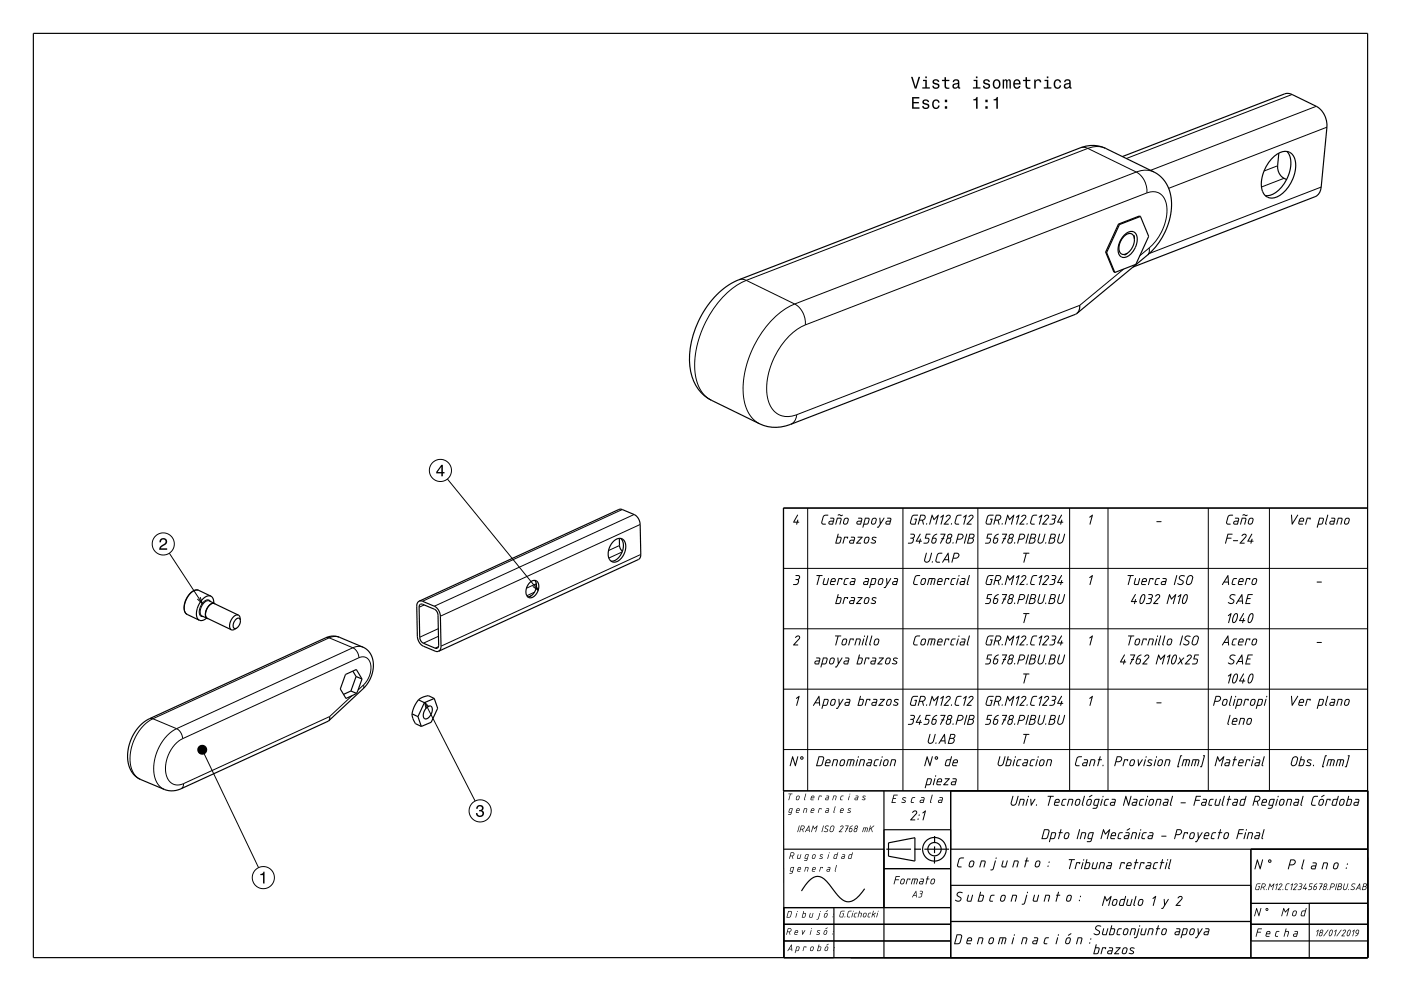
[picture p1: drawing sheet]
<svg xmlns="http://www.w3.org/2000/svg" width="420mm" height="297mm" viewBox="0 0 420 297" stroke-linecap="round" stroke-linejoin="round" font-family="sans-serif">
<g fill="none" stroke="#000" stroke-width=".35">
<path d="M10 10h400v277h-400zM336.5 46.9l48.8-18.8 1.7 .1 7.6 3.7a6.5 6.5 0 0 1 3.2 6.2l-1.7 18a3.1 3.1 0 0 1-1.8 2.9l-54.7 21M381.1 47.7a5.2 5.2 0 0 1 5.2-2.2 4.5 4.5 0 0 1 2 5.4 11.3 11.3 0 0 1-5.5 8.1 3.3 3.3 0 0 1-4.7-3.4 11.5 11.5 0 0 1 3-7.9zM383.4 45.9l-.4 3.8a4 4 0 0 0 2.7 4.1M385.8 45.4a6.3 6.3 0 0 1 .7 6.4 10.5 10.5 0 0 1-5.7 6.7l-1.5 .1M331.5 75.6l2.4 5.9 .3 .2M331.5 75.6l.2 .1M331.7 75.7l2.5 6M335.3 67.2l-3.8 8.4M335.3 67.2l.3 .1M335.6 67.3l-3.9 8.4M337 70.5a2.36 2.36 0 0 1 3.2-.8 4.5 4.5 0 0 1-.5 5.6 3.1 3.1 0 0 1-3.5 1.7 3.4 3.4 0 0 1-.6-4.4z"/>
<path d="M338.1 75.8l-1 .7M340 70.5l.1 1.2M340.1 71.7a5.2 5.2 0 0 1-2 4.1M340.1 71.7a1.53 1.53 0 0 0-.9-1.6 1.53 1.53 0 0 0-1.8 .3 4.2 4.2 0 0 0-1.4 5.5l.8 .4 1.3-.5M341.9 64.9l-.3-.2-6.3 2.5M341.9 64.9l-6.3 2.4M341.9 64.9l2.5 5.9-3.9 8.4-6.3 2.5M214.8 88.4a19.4 19.4 0 0 1 6.7-4.6l102.9-39.7a9.2 9.2 0 0 1 7 .3l14.5 7.1a10.9 10.9 0 0 1 5.2 11.8 21 21 0 0 1-7 13.1l-21.5 17.7-85.6 33.1a11.6 11.6 0 0 1-9.3-.2l-14.5-7.1a12.8 12.8 0 0 1-6.5-11.9 28.8 28.8 0 0 1 8.1-19.6zM323.7 91.5l-.2 1.5-.6 .9M410 152.3h-175.1l.1 134.7v-15h50M63.2 178.7a2.34 2.34 0 0 0-2.7 1.1 4.9 4.9 0 0 0-1.1 5.8l.4 .3M63.2 178.7l.7 .8 .2 1.2"/>
<path d="M63.2 178.7l-3.6-1.8a2.69 2.69 0 0 0-3.1 1.5 5.3 5.3 0 0 0-.9 5.3l4.2 2.2M158.6 174.8a1.6 1.6 0 0 1 2.2-.7 1.6 1.6 0 0 1 .7 2.2 2.67 2.67 0 0 1-3.1 2.7 2.94 2.94 0 0 1 .2-4.2zM159.2 178.6l-.5 .2M160.3 173.9a3.3 3.3 0 0 1-2.1 5M184.1 162.1a2.04 2.04 0 0 1 2.5-.5 2.04 2.04 0 0 1 1 2.4 4.8 4.8 0 0 1-3.4 4.5 2.18 2.18 0 0 1-1.9-3 5.6 5.6 0 0 1 1.8-3.4zM185.7 161.3l.1 2.6 .8 1.3M186 161.3a4.4 4.4 0 0 1-2.8 6.9M60.6 184.6l8.8 4.1M61.9 185.3l-1.2 .6h-.9M62.7 180.1l1.6 .7M64.3 180.8a2.79 2.79 0 0 0-2.7 2.8l.1 1.3 .7 .5M64.3 180.8l.2 .2"/>
<path d="M70.9 188.2l-1 .6-.5-.1M71.5 184.3l-7.3-3.4a2.81 2.81 0 0 0-2.6 3l.1 .9 .4 .5M71.5 184.3a2.8 2.8 0 0 0-2.7 3.1l.1 .8 .5 .5M71.5 184.3l.4 .6 .2 1M72.1 185.9v.1a2.73 2.73 0 0 1-1.2 2.2M72.1 185.9a.71 .71 0 0 0-.6-.7 .71 .71 0 0 0-.8 .4l-.7 1.1-.1 1.1a.63 .63 0 0 0 .4 .5 .63 .63 0 0 0 .6-.1M125.7 180.2l59.9-27.5h.9l4 1.7a3.6 3.6 0 0 1 1.4 2.8l.2 9-.1 .8-.5 .6-60 27.6M125.7 180.2l.8-.1 4.1 1.8a3.7 3.7 0 0 1 1.4 2.8l.2 9-.1 .8-.6 .7M125.7 180.2l-.6 .6-.2 .9 .2 9a3.4 3.4 0 0 0 1.8 3l3.8 1.5h.8M125.9 181.2l.6-.2 3.9 1.7a2.15 2.15 0 0 1 .9 1.7l.2 9a.75 .75 0 0 1-.2 .7 .75 .75 0 0 1-.8 .2l-3.7-1.6a2.15 2.15 0 0 1-1-1.7l-.2-9zM42.2 217.2l2.6-1.8 52.9-24.3a5 5 0 0 1 4-.1l7.1 3a6.4 6.4 0 0 1 2.6 8.4l-.9 2-1 1.4-11.2 10.4-44 20.2a6.2 6.2 0 0 1-5 .2l-7.1-3a7.6 7.6 0 0 1-3.8-8.6 13.7 13.7 0 0 1 3.8-7.8zM98.8 214.7v.8l-.3 .5"/>
<path d="M105.2 207.1l-2.2 1M105.2 207.1l1.7 .7M105.8 201.1l1 1.7M106.8 202.8l1.7 .7M106.8 202.8l-1.6 4.3M108.5 203.5l-1.7-2.9-3.2 1.5-1.6 4.4 1.7 2.8 3.2-1.5M108.5 203.5l-1.6 4.3M123.5 213.9l.3 1.4a3.5 3.5 0 0 0 2.5 2.4M123.5 213.9l1.8 .9M125.3 214.8l1 2.9M125.5 209.7a9.1 9.1 0 0 0-2 4.2M125.5 209.7l1.7 .9"/>
<path d="M127.2 210.6l-1.9 4.2M127.8 212.2a1.02 1.02 0 0 1 1.4-.5 1.02 1.02 0 0 1 .3 1.5 2.08 2.08 0 0 1-2.2 2.2l-.4-.8a3.4 3.4 0 0 1 .9-2.4zM130.2 209.3l-1.8-.8a5.8 5.8 0 0 0-2.9 1.2M130.2 209.3l-3 1.3M130.2 209.3l1 3-1.9 4.2-3 1.2M234.9 237h175.1M265 237v50M285 237v50M235 254.5h30M265 248.7h20M265.7 254.5h7.4M274.1 254.5h2"/>
<path d="M274.3 258.1l-7.9-1.5v-4l7.9-1.5v7M277.1 254.5h7.4M280.2 256.7l-.1 2.1M280.2 253.7v2M280.2 250.6v2.1M285 254.5h125M375 254.5v32.5M235 277h50M250 272v15M259.2 266.4a7.1 7.1 0 0 1-4.9 3.9 5 5 0 0 1-3.8-2.8l-.7-.8a9.5 9.5 0 0 0-4-4 4 4 0 0 0-4 2.1l-1.5 2.2M265 260.3h20M285 276.2h90"/>
<path d="M285 265.3h90M375 277h35M375 270.7h35M392.5 270.7v16.3M235 282h50M375 282h35"/>
<circle cx="280.1" cy="254.5" r="3.5"/>
<circle cx="280.2" cy="254.5" r="2"/>
</g>
<g fill="none" stroke="#000" stroke-width=".3">
<path d="M387.3 28.3l-49.6 19.2M394.6 31.9l-49.7 19.2M397.8 38.1l-47.4 18.3M323.9 44.3l1.2-.1 1 .3M326.1 44.5l-102.4 39.5M326.1 44.5l14.5 7.1M331.4 44.4l-.4-.1a6.7 6.7 0 0 0-4.9 .2M340.6 51.6a6.5 6.5 0 0 1 3.2 6.2M340.6 51.6l-102.4 39.5M343.8 57.8a4.2 4.2 0 0 1 6 3.9 15 15 0 0 1-5.3 12.6M343.8 57.8l-102.4 39.6M345.9 51.5l-.4-.1a6.8 6.8 0 0 0-4.9 .2"/>
<path d="M383 49.7l-4.1 1.6M384.9 53.4l-6.7 2.6M396.1 56.1l-51.5 19.9M344.5 74.3a2.07 2.07 0 0 1-.4 2.1M344.5 74.3l-2.8 2.3M221.5 83.8l1.2-.1 1 .3M223.7 84a26.3 26.3 0 0 0-13.1 14.5 22.7 22.7 0 0 0-1 17.5 8 8 0 0 0 3.6 3.9M223.7 84l14.5 7.1M238.2 91.1a26.3 26.3 0 0 0-13.1 14.5 22.7 22.7 0 0 0-1 17.5 8 8 0 0 0 3.6 3.9M238.2 91.1a6.5 6.5 0 0 1 3.2 6.3M241.4 97.4a20.6 20.6 0 0 0-10.4 12.4 14.7 14.7 0 0 0 .4 12.6 5.8 5.8 0 0 0 7.5 1.9M336.9 80.6l-13.2 10.9-84.8 32.8"/>
<path d="M238.9 124.3a3.1 3.1 0 0 1-1.9 2.9M134.1 143.6l27.2 33.3M186.5 152.7l-59.8 27.5M190.1 154.2l-59.9 27.5M191.9 157.2l-59.9 27.5M234.8 152.2h175.2v84.8h-175.2zM242.1 152.2v84.8M270.7 152.2v84.8M293.2 152.2v84.8M320.7 152.2v84.8M332.2 152.2v84.8M362.2 152.2v84.8"/>
<path d="M380.6 152.2v84.8M50.8 165.8l9.8 15.1M59.6 176.9a2.34 2.34 0 0 0-2.7 1.2 5 5 0 0 0-1.2 5.7l.4 .3M60 179l.6 1.9-1.4-1.4M160.2 177.5l-2.3 1M160.5 175.1l.8 1.8-1.6-1.2M160.8 174.9l-3 1.4M185.7 163.5l-3.3 1.5M186.5 165.4l-4 1.9M192.1 166.2l-59.9 27.5M234.8 170.3h175.2M62.7 180.1a2.86 2.86 0 0 0-2.7 3l.1 .9 .5 .6"/>
<path d="M63.1 180.3a1.08 1.08 0 0 0-1.9 0 3.2 3.2 0 0 0-1 4.4l.7 .1M97.7 191.1l1 .1M98.7 191.2l-52.9 24.2M98.7 191.2l7.1 2.9M101.7 191l-1.5-.3-1.5 .5M105.8 194.1l.4 .3a3.6 3.6 0 0 1 1.4 2.7M105.8 194.1l-52.9 24.3M107.6 197.1a2.66 2.66 0 0 1 2.8 .5 2.66 2.66 0 0 1 .8 2.6v.4a7.5 7.5 0 0 1-2.2 4.7M107.6 197.1l-52.8 24.3M108.8 194l-1.5-.3-1.5 .4M127.2 181.3l-1.6 .7M131.4 188.4l-5.6 2.6"/>
<path d="M131.4 193.8l-.9 .5M131.4 190.7l-4.5 2.1M234.8 188.4h175.2M44.8 215.4h1M45.8 215.4a13.3 13.3 0 0 0-6 15.8l.9 1.4 1.5 1M45.8 215.4l7.1 3M52.9 218.4a13.1 13.1 0 0 0-5.9 16.1l1 1.3 1.3 .8M52.9 218.4l.5 .2a3.7 3.7 0 0 1 1.4 2.8M105.5 208.5l-6.7 6.2-43.8 20.1M109 205.3l.1 .7-.2 .4M109 205.3l-1.7 1.5M127.3 210.4l15.1 29.7"/>
<path d="M128.6 211.9l-1.3-1.5 .4 2M234.8 206.5h175.2M54.8 221.4a9.6 9.6 0 0 0-4.3 12.4l.6 .6a3.4 3.4 0 0 0 3.9 .4M55 234.8l-.1 .9-.6 .7M60.6 224.7l16.9 35.3M234.8 224.6h175.2"/>
<circle cx="132" cy="141" r="3.3"/>
<circle cx="48.9" cy="163" r="3.3"/>
<circle cx="143.9" cy="243" r="3.3"/>
<circle cx="78.9" cy="263" r="3.3"/>
</g>
<g fill="#000">
<path d="M273.4 29.1v3.5h2.2v-.4h-1.7v-1.2h1.6v-.4h-1.6v-1.1h1.7v-.4zM276.8 30l-.2 .3a.96 .96 0 0 0 1.2 1.2l.3 .1a.6 .6 0 0 1-.5 .8 .6 .6 0 0 1-.7-.7h-.4a1.03 1.03 0 0 0 1.2 1 1.03 1.03 0 0 0 .7-1.4l-1.3-.5a.53 .53 0 0 1 .4-.7 .53 .53 0 0 1 .6 .5h.4a1.08 1.08 0 0 0-1.7-.6zM279.7 30.2a1.45 1.45 0 0 0-.2 1.6 1.45 1.45 0 0 0 1.5 .8l.6-.5 .1-.5h-.4l-.5 .6a1.01 1.01 0 0 1-.9-1 1.01 1.01 0 0 1 1-1l.3 .6h.5a1.09 1.09 0 0 0-.8-1 1.09 1.09 0 0 0-1.2 .4zM283.3 31.8v.8h.6v-.8zM283.3 29.9v.7h.6v-.7z" fill-rule="evenodd"/>
<path d="M273.1 23l1.1 3.5h.5l1.1-3.5h-.4l-.9 3-.9-3zM276.7 23.9v.4h.7v1.9h-.9v.3h2.3v-.3h-1v-2.3zM277.4 22.9v.5h.5v-.5zM279.8 24l-.2 .2a.96 .96 0 0 0 1.2 1.2l.3 .1a.6 .6 0 0 1-.5 .8 .6 .6 0 0 1-.7-.6h-.4a1.03 1.03 0 0 0 1.3 1 1.03 1.03 0 0 0 .6-1.5l-1.3-.5a.54 .54 0 0 1 .4-.6 .54 .54 0 0 1 .6 .5l.5-.1a1.09 1.09 0 0 0-1.8-.5zM283.2 23.1v.8h-.8v.4h.8v1.8a1.04 1.04 0 0 0 1.4 .5v-.4a.68 .68 0 0 1-1-.3v-1.6h1v-.4h-1v-.8zM285.9 24l-.3 .6h.4a.55 .55 0 0 1 .7-.5 .55 .55 0 0 1 .4 .8h-.2a.91 .91 0 0 0-1.3 .5 .91 .91 0 0 0 .7 1.2l.9-.4 .1 .3 .6 .1-.3-.6v-1.4a1.01 1.01 0 0 0-.7-.9 1.01 1.01 0 0 0-1 .3zM286 25.5l1.2-.3a.77 .77 0 0 1-.2 .8 .77 .77 0 0 1-.9 .1zM291.9 23.9v.4h.7v1.9h-.9v.3h2.2v-.3h-.9v-2.3zM292.6 22.9v.5h.4v-.5zM295 24l-.2 .2a.96 .96 0 0 0 1.2 1.2l.3 .1a.6 .6 0 0 1-.5 .8 .6 .6 0 0 1-.7-.6h-.4a1.03 1.03 0 0 0 1.3 1 1.03 1.03 0 0 0 .6-1.5l-1.3-.5a.54 .54 0 0 1 .4-.6 .54 .54 0 0 1 .6 .5l.5-.1a1.09 1.09 0 0 0-1.8-.5zM297.9 24.1a1.45 1.45 0 0 0-.2 1.7 1.45 1.45 0 0 0 1.6 .7 1.45 1.45 0 0 0 .7-1.7 1.45 1.45 0 0 0-1.7-1zM298.2 24.4a.67 .67 0 0 1 .8-.2 .67 .67 0 0 1 .4 .5 .93 .93 0 0 1 .1 1.1 .93 .93 0 0 1-1 .4 1.37 1.37 0 0 1-.3-1.8zM300.6 23.8v2.7h.4v-1.8l.2-.6h.3l.1 .3v2.1h.4v-2l.4-.4 .2 .5v1.9h.4v-1.8a.69 .69 0 0 0-.5-1l-.5 .4-.5-.4-.5 .4v-.3zM304 24.1a1.46 1.46 0 0 0-.2 1.7 1.46 1.46 0 0 0 1.4 .8l.7-.8h-.4l-.6 .4a.76 .76 0 0 1-.7-.9h1.8a1.17 1.17 0 0 0-.5-1.4 1.17 1.17 0 0 0-1.5 .2zM304.4 24.3l.2-.1a.66 .66 0 0 1 .7 .1 .66 .66 0 0 1 .2 .6h-1.3zM307.4 23.1v.8h-.7v.4h.7l.1 1.8a1.05 1.05 0 0 0 1.4 .5v-.4a.68 .68 0 0 1-1-.3v-1.6h1v-.4h-1v-.8zM310 23.8v2.7h.5v-1.5a.66 .66 0 0 1 .3-.8 .66 .66 0 0 1 .9 .2v.3h.5a.89 .89 0 0 0-.7-.9 .89 .89 0 0 0-1.1 .5v-.5zM313.1 23.9v.4h.7v1.9h-.9v.3h2.3v-.3h-.9v-2.3zM313.8 22.9v.5h.5v-.5zM316.2 24.1a1.45 1.45 0 0 0-.3 1.7 1.45 1.45 0 0 0 1.6 .8l.5-.6 .1-.4h-.4l-.4 .6a1.01 1.01 0 0 1-1-1 1.01 1.01 0 0 1 1-1l.4 .5h.4a1.09 1.09 0 0 0-.7-.9 1.09 1.09 0 0 0-1.2 .3zM319.3 24l-.3 .6h.4a.55 .55 0 0 1 .7-.5 .55 .55 0 0 1 .4 .8h-.2a.91 .91 0 0 0-1.3 .5 .91 .91 0 0 0 .7 1.2l.9-.4 .1 .3 .6 .1v-.4h-.3v-1.6a1.01 1.01 0 0 0-.7-.9 1.01 1.01 0 0 0-1 .3zM319.4 25.5l1.1-.3a.77 .77 0 0 1-.2 .8 .77 .77 0 0 1-.8 .1z" fill-rule="evenodd"/>
<path d="M291.8 29.7v.4h.8v2.5h.5v-3.5h-.4a.77 .77 0 0 1-.9 .6zM295.4 31.8v.8h.7v-.8zM295.4 29.9v.7h.7v-.7zM297.9 29.7v.4h.8v2.5h.4v-3.5h-.3a.77 .77 0 0 1-.9 .6z" fill-rule="evenodd"/>
<path d="M132.3 139.3l-1.5 2.1v.5h1.5v.8h.5v-.8h.5v-.4h-.5v-2.2zM132.3 139.9v1.6h-1.1z" fill-rule="evenodd"/>
<path d="M239 154.3l.2 .1-1 1.9h.7l.3-.6v.6l.4 .2-.5 .1-.3 .6v-.6h-.9l-.1-.1z" fill-rule="evenodd"/>
<path d="M246.9 154.5l.5-.3 .9 .1-.1 .2-.9 .1-.4 .4-.4 1.7 .2 .2 .8 .1v.2h-.9l-.4-.5zM248.9 155.2h.9l.3 .2-.4 1.8h-1l-.3-.3 .2-.7 1.1-.2 .1-.5-.8-.1zM248.7 156.5v.4h.8l.2-.6zM250.9 155.2l1-.1 .4 .3-.4 1.8-.3-.1 .4-1.5-.2-.2h-.7l-.4 1.8h-.3zM251.2 154.3l.4-.2 1.1 .3-.6 .3-.5-.3-.4 .1zM253.1 155.4l.8-.3 .5 .4-.2 1.2-.5 .5h-.6l-.4-.4zM253.4 155.6l-.4 1a.48 .48 0 0 0 .5 .4 .48 .48 0 0 0 .5-.5l.2-.7a.42 .42 0 0 0-.4-.4 .42 .42 0 0 0-.4 .2zM257.3 155.2h.9l.3 .3-.4 1.7h-1l-.4-.3 .3-.7 1.1-.2 .1-.5-.9-.1zM257.2 156.4l-.1 .5h.8l.1-.6zM259.3 155.2h1.1l.3 .5-.4 1.3-1.2 .2-.5 .9zM259.5 155.4l-.4 1.5h.8l.2-.3 .3-1.1zM261.5 155.4l.8-.3 .5 .5-.2 1.2-.5 .4h-.6l-.4-.4zM261.7 155.6l-.3 1a.48 .48 0 0 0 .5 .4 .48 .48 0 0 0 .5-.5l.1-.7a.42 .42 0 0 0-.3-.4 .42 .42 0 0 0-.5 .2zM263.7 155.2h.2l.1 1.4 .9-1.4 .3 .1-1.7 2.8h-.5l-.1-.2 .4-.1 .5-.7zM266 155.2h.9l.3 .2-.4 1.8h-1l-.4-.3 .3-.7 1.1-.2 .1-.5-.9-.1zM265.8 156.5v.4h.8l.1-.6z" fill-rule="evenodd"/>
<path d="M273.5 154.5l.5-.3 1.2 .1-.1 .2-1.2 .1-.4 .4-.4 1.6 .2 .3h.9l.4-1.2h-.4l-.1-.2h.8l-.5 1.7h-1.1l-.5-.4zM275.9 154.3h1.1l.5 .4-.2 .8-.6 .5 .2 1.2h-.2l-.3-1.2h-.7l-.3 1.2-.3-.1zM276.1 154.5l-.3 1.2 1.1-.1 .3-.4-.1-.5zM277.6 157a.2 .2 0 0 1 .4 0 .2 .2 0 0 1-.4 0zM279.3 154.3h.2l.5 1.2 1.2-1.2h.2l-.8 2.9-.2-.1 .6-2.2-1 1-.5-1-.7 2.3h-.2zM282 154.9l1-.6-.9 2.9-.1-.1 .6-2.3-.5 .3zM283.7 154.6l1-.3 .3 .7-1.6 1.9h.9l.1 .3h-1.4l-.1-.2 1.8-2v-.3l-.3-.2-.8 .5zM285.1 157a.2 .2 0 0 1 .4 0 .2 .2 0 0 1-.4 0zM286.8 154.5l.6-.3 .9 .2-1.1 .2-.3 .4-.4 1.7 .2 .2 .8 .1v.2h-.9l-.4-.5zM288.8 154.9l1-.6-.9 2.9-.1-.1 .6-2.3-.5 .3zM290.5 154.6l1-.3 .3 .7-1.6 1.9h1v.3h-1.4v-.2l1.8-2.1-.4-.4-.8 .5z" fill-rule="evenodd"/>
<path d="M296.1 154.5l.6-.3 1.2 .1-.1 .2-1.2 .1-.4 .4-.4 1.6 .2 .3h.9l.3-1.2h-.4v-.2h.8l-.6 1.7h-1.1l-.4-.4zM298.6 154.3h1.1l.4 .4-.1 .8-.6 .5 .2 1.2h-.2l-.3-1.2h-.7l-.3 1.2-.3-.1zM298.8 154.5l-.3 1.2 1-.1 .4-.4-.1-.5zM300.3 157a.2 .2 0 0 1 .4 0 .2 .2 0 0 1-.4 0zM302 154.3h.2l.5 1.2 1.2-1.2h.2l-.8 2.9-.2-.1 .5-2.2-1 1-.5-1-.6 2.3-.3-.1zM304.6 154.9l1-.6-.8 2.9-.2-.1 .6-2.3-.4 .3zM306.4 154.6l.9-.3 .4 .7-1.7 1.9h1l.1 .3h-1.4l-.1-.2 1.8-2.1-.4-.4-.7 .5zM307.7 157a.2 .2 0 0 1 .4 0 .2 .2 0 0 1-.4 0zM309.5 154.5l.5-.3 .9 .1-.1 .2-.9 .1-.4 .4-.4 1.7 .2 .2 .8 .1v.2h-.9l-.4-.5zM311.4 154.9l1.1-.6-.9 2.9-.1-.1 .6-2.3-.5 .3zM313.2 154.5l.8-.3 .5 .4-.1 .7-1.5 1.6h.9l.1 .2-1.4 .1-.1-.2 1.8-2v-.3l-.4-.2-.7 .5zM315.3 154.3l1.2 .1 .2 .4-.1 .5a.44 .44 0 0 0-.4 .3 .44 .44 0 0 0 .2 .4l-.5 1.1-1.3 .1v-.2l.9-.1 .4-.2 .1-.8-.7-.4 .8-.1 .3-.4-.1-.4-.9-.1zM318.1 154.3l.3 .1-1.1 1.9h.7l.3-.6v.6l.5 .2-.5 .1-.3 .6-.1-.6-1-.1z" fill-rule="evenodd"/>
<path d="M326.6 154.9l1-.6-.8 2.9-.2-.1 .6-2.3-.5 .3z" fill-rule="evenodd"/>
<path d="M346.7 156.2h1.4l.1 .2-1.4 .1z" fill-rule="evenodd"/>
<path d="M368.2 154.5l.6-.3 .9 .1-.2 .2-.9 .1-.3 .4-.4 1.7 .2 .2 .8 .1-.1 .2h-.8l-.4-.5zM370.3 155.2h.8l.4 .3-.5 1.7h-1l-.3-.3 .3-.7 1.1-.2 .1-.5-.9-.1zM370.1 156.4l-.1 .5h.9l.1-.6zM372.3 155.2h1l.4 .3-.5 1.7-.2-.1 .4-1.5-.3-.2h-.6l-.5 1.8-.2-.1zM372.5 154.3l.5-.2 1 .3-.5 .3-.5-.3-.4 .1zM374.5 155.4l.9-.2 .4 .4-.3 1.2-.5 .4h-.6l-.3-.4zM374.7 155.6l-.3 1a.48 .48 0 0 0 .5 .4 .48 .48 0 0 0 .4-.5l.2-.7a.42 .42 0 0 0-.3-.4 .42 .42 0 0 0-.5 .2z" fill-rule="evenodd"/>
<path d="M387.1 154.3l.2 .1 .2 2.2 1.4-2.3 .3 .1-1.8 2.8-.2-.1zM389.9 155.6l-.2 .4h.9l.1-.2a.42 .42 0 0 0-.4-.4 .42 .42 0 0 0-.4 .2zM389.7 155.4l.7-.3 .5 .3-.1 .9h-1.2l-.1 .4 .1 .2 1 .1v.2h-1l-.4-.2zM391.8 155.2l1-.1 .2 .2-.2 .4-.2-.3h-.6l-.6 1.8zM395.5 155.2h1.2l.2 .5-.4 1.3-1.2 .2-.4 .9-.1-.1zM395.7 155.4l-.4 1.5h.8l.3-.3 .2-1.1zM397.9 154.3l.3 .1-.7 2.4 .3 .3-.3 .1-.3-.4zM399.1 155.2h.9l.3 .3-.4 1.7h-1l-.4-.3 .3-.7 1.1-.2 .1-.5-.9-.1zM399 156.4l-.1 .5h.8l.1-.6zM401.1 155.2l1-.1 .4 .3-.5 1.8-.2-.1 .4-1.5-.2-.2h-.7l-.4 1.8-.3-.1zM403.3 155.4l.8-.3 .5 .4-.2 1.3-.5 .4h-.6l-.4-.4zM403.5 155.6l-.3 1a.48 .48 0 0 0 .5 .4 .48 .48 0 0 0 .5-.5l.1-.7a.42 .42 0 0 0-.3-.4 .42 .42 0 0 0-.5 .2z" fill-rule="evenodd"/>
<path d="M48.1 161.6a1.18 1.18 0 0 1 1.9 .3 1.18 1.18 0 0 1-.9 1.6l-.9 .8h1.9v.5h-2.4a2.76 2.76 0 0 1 1.8-2.1 .69 .69 0 0 0-.5-1 .69 .69 0 0 0-.7 .8h-.5z" fill-rule="evenodd"/>
<path d="M238.5 172.4l1.1 .1 .3 .4-.1 .5a.44 .44 0 0 0-.4 .3 .44 .44 0 0 0 .2 .4l-.5 1.1-1.3 .1v-.2l.9-.1 .3-.2 .2-.8-.7-.4 .8-.1 .3-.5-.2-.3-.8-.1z" fill-rule="evenodd"/>
<path d="M244.8 172.4l1.8 .1-.8 .1-.8 2.7-.2-.1 .7-2.6h-.7zM247 173.3l.3 .1-.4 1.4 .2 .2h.7l.4-1.7h.3l-.5 2h-1l-.3-.2zM249.5 173.7l-.2 .4h.9l.1-.2a.42 .42 0 0 0-.4-.4 .42 .42 0 0 0-.4 .2zM249.3 173.5l.7-.3 .5 .3-.1 .9h-1.2l-.1 .4 .2 .2 .9 .1v.2h-1l-.4-.2zM251.4 173.3l1.1-.1 .1 .2-.2 .4-.2-.3h-.6l-.6 1.8-.1-.1zM253.3 173.4l.4-.1h.7l-1 .5-.3 1.1 .8 .2v.2h-.7l-.4-.3zM255.3 173.3h.9l.3 .2-.5 1.8h-.9l-.4-.3 .3-.7 1.1-.2 .1-.5-.9-.1zM255.1 174.6v.4h.8l.1-.6zM259.3 173.3h.9l.3 .3-.4 1.7h-1l-.3-.3 .2-.7 1.1-.2 .1-.5-.9-.1zM259.2 174.6l-.1 .4h.8l.2-.6zM261.3 173.3h1.1l.3 .5-.4 1.3-.3 .2h-.9l-.4 .9-.1-.1zM261.6 173.5l-.5 1.5h.8l.3-.3 .2-1.1zM263.5 173.5l.9-.3 .4 .4-.2 1.3-.5 .4h-.6l-.4-.4zM263.8 173.7l-.4 1a.48 .48 0 0 0 .6 .4 .48 .48 0 0 0 .4-.5l.2-.7a.42 .42 0 0 0-.4-.4 .42 .42 0 0 0-.4 .2zM265.7 173.3h.2l.1 1.4 .9-1.4 .3 .1-1.7 2.8h-.5v-.2l.3-.1 .5-.7zM268 173.3h.9l.3 .2-.4 1.8h-1l-.3-.3 .3-.7 1.1-.2v-.5l-.9-.1zM267.9 174.6l-.1 .4h.8l.2-.6z" fill-rule="evenodd"/>
<path d="M251.2 160l.2 .1-.2 .7 .9 .1 .2 .5-.5 1.4-1.3 .1-.1-.1zM251.1 161.1l-.4 1.5 1-.1 .3-1.1-.1-.2zM253.1 160.9l1.1-.1 .1 .2-.2 .4-.2-.3h-.6l-.6 1.8-.1-.1zM255.1 160.9l.9-.1 .3 .3-.4 1.8h-1l-.3-.3 .3-.7 1.1-.2v-.5l-.8-.1zM255 162.2l-.1 .4h.8l.2-.6zM257.1 160.9h1.5l-1.5 1.7h1v.3l-1.5-.1 1.5-1.7h-.9zM259.4 161.1l.8-.3 .4 .4-.2 1.3-.5 .4h-.6l-.4-.4zM259.6 161.3l-.4 1a.48 .48 0 0 0 .6 .4 .48 .48 0 0 0 .4-.5l.2-.7a.42 .42 0 0 0-.4-.4 .42 .42 0 0 0-.4 .2zM261.5 161.1l.5-.3 .8 .3-.1 .2-.8-.2-.2 .2v.3l.9 .6-.1 .4-.3 .3-1.2-.2 .1-.2 .9 .1 .3-.2-.9-.7z" fill-rule="evenodd"/>
<path d="M272.9 160l1.2 .1 .2 .4-.1 .5a.44 .44 0 0 0-.3 .3 .44 .44 0 0 0 .1 .4l-.5 1.1-1.3 .1 .1-.2 .8-.1 .4-.2 .2-.8-.8-.4 .7-.1 .4-.4-.1-.4-.9-.1zM275.8 160l.2 .1-1.1 1.9h.7l.3-.6 .1 .6 .4 .2-.5 .1-.3 .6v-.6h-1l-.1-.1zM277.6 160h1.3v.2h-1.1l-.2 .9 .8 .1 .2 .6-.4 1-1.3 .1v-.2l1.1-.2 .3-.6-.1-.4-.9-.2zM279.7 161.4l-.2 1 .6 .2 .3-.2 .1-.8zM279.9 160.4l1.1-.4-.9 .7-.3 .4 .9 .3v1l-.4 .4-.6 .1-.4-.2-.1-.4 .3-1.3zM282 160l1.3-.1 .2 .2-.6 1.2 .2 .2-.4 .1-.8 1.3-.1-.2 .6-1.1-.2-.2 .3-.1 .6-1.1h-1.1zM284.2 160.2l.9-.2 .4 .6-.5 .7 .2 .5-.3 .7-.9 .4-.4-.2-.1-.4 .6-1-.2-.5zM284.1 161.6l-.3 .7a.48 .48 0 0 0 .5 .4 .48 .48 0 0 0 .5-.5l.1-.4a.43 .43 0 0 0-.4-.4 .43 .43 0 0 0-.4 .2zM284.2 160.7a.5 .5 0 0 0 1 0 .5 .5 0 0 0-1 0zM285.5 162.7a.2 .2 0 0 1 .4 0 .2 .2 0 0 1-.4 0zM287.2 160h1.2l.5 .8-.6 .8-1.2 .1-.5 1.2-.1-.1zM287.5 160.2l-.4 1.2 1.1-.1 .3-.4v-.5zM289.7 160l.3 .1-.9 2.8-.1-.1zM290.7 160l1.2 .1 .3 .4-.1 .4a.6 .6 0 0 0-.1 1 1.18 1.18 0 0 1-1.2 1l-.9-.1zM290.9 160.2l-.3 .9h.8l.4-.2-.1-.6zM290.6 161.4l-.4 1.2h.9l.4-.3a.49 .49 0 0 0 .2-.5 .49 .49 0 0 0-.5-.4z" fill-rule="evenodd"/>
<path d="M274.4 172.6l.6-.3 .8 .2-1 .2-.3 .4-.5 1.7 .2 .2 .9 .1-.1 .2h-.9l-.4-.5zM276.3 173.5l.8-.3 .5 .4-.2 1.3-.5 .4h-.6l-.4-.4zM276.5 173.7l-.3 1a.48 .48 0 0 0 .5 .4 .48 .48 0 0 0 .5-.5l.1-.7a.43 .43 0 0 0-.3-.4 .43 .43 0 0 0-.5 .2zM278.5 173.3l1.9 .1 .1 .4-.5 1.5-.2-.1 .4-1.4-.3-.3h-.3l-.6 1.8-.1-.1 .4-1.7h-.6l-.5 1.8h-.2zM281.5 173.7l-.2 .4h.9l.1-.2a.43 .43 0 0 0-.3-.4 .43 .43 0 0 0-.5 .2zM281.3 173.5l.7-.3 .5 .3v.9h-1.3l-.1 .4 .2 .2 .9 .1v.2h-1l-.3-.3zM283.4 173.3l1.2 .1-.2 .4-.1-.3h-.7l-.6 1.8-.1-.1zM285.4 173.4h1.1l-.9 .2-.2 .2-.2 1.1 .7 .2v.2h-.7l-.3-.3zM287.2 173.3l.2 .1-.6 1.9-.2-.1zM287.3 172.6a.2 .2 0 0 1 .4 0 .2 .2 0 0 1-.4 0zM288.2 173.3h.9l.4 .3-.5 1.7h-1l-.3-.3 .3-.7 1.1-.2v-.5l-.8-.1zM288.1 174.5l-.1 .5h.8l.2-.6zM290.5 172.4l.3 .1-.7 2.4 .2 .3-.2 .1-.3-.4z" fill-rule="evenodd"/>
<path d="M277.6 165.7l.3 .1-.6 2.1 .5 .4 .7-.3 .6-2.3 .3 .1-.6 2.2-.5 .5-.5 .1-.5-.1-.3-.6zM279.3 168.4a.2 .2 0 0 1 .4 0 .2 .2 0 0 1-.4 0zM281.1 165.9l.5-.2h.9l-.1 .2-.9 .1-.4 .4-.4 1.7 .3 .2 .7 .1v.2h-.9l-.4-.5zM284.1 166.3l-.8 1.3h.9zM284.1 165.7l.3 .1 .2 2.8h-.3v-.7h-1.2l-.6 .7zM286 165.7h1.2l.4 .8-.5 .8-1.3 .1-.4 1.2-.2-.1zM286.2 165.9l-.3 1.2 1-.1 .4-.4v-.4z" fill-rule="evenodd"/>
<path d="M296.1 160h1.3l-.1 .2h-1l-.2 .9 .8 .1 .2 .6-.5 1-1.2 .1v-.2l1.1-.2 .3-.6-.1-.4-1-.2zM298.1 161.4l-.1 1 .5 .2 .3-.3 .2-.7zM298.4 160.4l1-.4-.9 .7-.3 .4 1 .3-.1 1-.4 .4-.6 .1-.3-.2-.2-.4 .4-1.3zM300.4 160l1.4-.1 .1 .2-.6 1.2 .2 .2-.3 .1-.8 1.3-.1-.2 .6-1.1-.2-.2 .3-.1 .5-1.1h-1zM302.7 160.2l.9-.2 .4 .6-.5 .7 .1 .5-.2 .7-.9 .4-.4-.2-.1-.4 .5-1-.1-.5zM302.5 161.6l-.2 .7a.48 .48 0 0 0 .5 .4 .48 .48 0 0 0 .4-.5l.1-.4a.43 .43 0 0 0-.3-.4 .43 .43 0 0 0-.5 .2zM302.7 160.7a.49 .49 0 0 0 .9 0 .49 .49 0 0 0-.9 0zM304 162.7a.2 .2 0 0 1 .4 0 .2 .2 0 0 1-.4 0zM305.7 160h1.2l.4 .8-.5 .8-1.3 .1-.4 1.2-.2-.1zM305.9 160.2l-.3 1.2 1.1-.1 .3-.4-.1-.5zM308.2 160l.2 .1-.8 2.8-.2-.1zM309.1 160l1.3 .1 .2 .4-.1 .4a.6 .6 0 0 0-.1 1 1.17 1.17 0 0 1-1.2 1l-.9-.1zM309.3 160.2l-.2 .9h.7l.4-.2v-.6zM309 161.4l-.3 1.2h.9l.4-.3a.49 .49 0 0 0 .1-.5 .49 .49 0 0 0-.5-.4zM311.6 160l.3 .1-.6 2.1 .5 .4 .7-.4 .6-2.2 .3 .1-.6 2.2-1 .6-.5-.1-.3-.5zM313.3 162.7a.2 .2 0 0 1 .4 0 .2 .2 0 0 1-.4 0zM315 160l1.3 .1 .2 .4-.1 .4a.6 .6 0 0 0-.1 1 1.18 1.18 0 0 1-1.2 1l-.9-.1zM315.2 160.2l-.2 .9h.7l.4-.2v-.6zM314.9 161.4l-.3 1.2h.9l.4-.3a.49 .49 0 0 0 .1-.5 .49 .49 0 0 0-.5-.4zM317.5 160l.3 .1-.6 2.1 .5 .4 .7-.4 .6-2.2 .3 .1-.6 2.2-.9 .6-.6-.1-.3-.6z" fill-rule="evenodd"/>
<path d="M296.1 172.6l.6-.3 1.2 .1-.1 .2-1.2 .1-.4 .4-.4 1.6 .2 .3h.9l.3-1.2h-.4v-.2h.8l-.6 1.7h-1.1l-.4-.4zM298.6 172.4h1l.5 .4-.1 .8-.6 .5 .1 1.2-.4-1.2h-.7l-.3 1.2-.3-.1zM298.8 172.6l-.3 1.2 1-.1 .4-.4-.1-.5zM300.3 175.1a.2 .2 0 0 1 .4 0 .2 .2 0 0 1-.4 0zM302 172.4h.2l.5 1.2 1.2-1.2h.2l-.8 2.9-.2-.1 .5-2.2-.9 1-.6-1.1-.6 2.4-.3-.1zM304.6 173l1-.6-.8 2.9-.2-.1 .6-2.3-.5 .3zM306.4 172.6l.8-.2 .5 .4-.2 .6-1.5 1.6h1l.1 .2-1.4 .1-.1-.2 1.8-2-.1-.4-.3-.1-.8 .5zM307.7 175.1a.2 .2 0 0 1 .4 0 .2 .2 0 0 1-.4 0zM309.5 172.6l.5-.3 .9 .1-.1 .2-.9 .1-.4 .4-.4 1.7 .2 .2 .8 .1v.2h-.9l-.4-.5zM311.4 173l1.1-.6-.9 2.9-.1-.1 .6-2.3-.5 .3zM313.2 172.7l.9-.3 .3 .2 .1 .5-1.6 1.9h.9l.1 .3h-1.4l-.1-.2 1.8-2.1v-.3l-.4-.1-.7 .5zM315.3 172.4l1.2 .1 .2 .4-.1 .5a.44 .44 0 0 0-.4 .3 .44 .44 0 0 0 .2 .4l-.5 1.1-1.3 .1v-.2l.9-.1 .4-.2 .1-.8-.7-.4 .8-.1 .3-.5-.1-.3-.9-.1zM318.1 172.4l.3 .1-1.1 1.9h.7l.3-.6v.6l.5 .2-.5 .1-.3 .6-.1-.6-1-.1z" fill-rule="evenodd"/>
<path d="M306.8 165.7l1.8 .1-.8 .1-.8 2.7-.2-.1 .7-2.6h-.7z" fill-rule="evenodd"/>
<path d="M326.6 173l1-.6-.8 2.9-.2-.1 .6-2.3-.5 .3z" fill-rule="evenodd"/>
<path d="M338.1 172.4l1.8 .1-.8 .1-.8 2.7-.2-.1 .7-2.6h-.7zM340.3 173.3l.3 .1-.4 1.4 .2 .2h.7l.4-1.7h.3l-.6 2h-.9l-.4-.3zM342.7 173.7l-.1 .4h.9v-.2a.42 .42 0 0 0-.3-.4 .42 .42 0 0 0-.5 .2zM342.5 173.5l.8-.3 .5 .3-.1 .9h-1.2l-.1 .4 .1 .2 1 .1-.1 .2h-1l-.3-.2zM344.7 173.3l1-.1 .2 .2-.3 .4-.1-.3h-.6l-.6 1.8-.2-.1zM346.6 173.4l.3-.1h.8l-1 .5-.3 1.1 .8 .2-.1 .2h-.7l-.3-.3zM348.5 173.3h.9l.4 .3-.5 1.7h-1l-.3-.3 .2-.7 1.2-.2v-.5l-.8-.1zM348.4 174.5l-.1 .5h.8l.2-.6zM352.7 172.4l.2 .1-.9 2.8-.1-.1zM353.7 172.6l.7-.3 .8 .3-.1 .2-1-.1-.4 .3 .1 .4 1.1 .9-.2 .7-.6 .3h-.7l-.5-.4 .2-.2 1 .3 .4-.4v-.4l-1.1-.7zM356.4 172.9l-.6 1.7 .4 .4 .8-.3 .4-1.6-.3-.4zM356.1 172.7l1.1-.3 .5 .7-.5 1.7-.9 .5-.5-.1-.3-.6z" fill-rule="evenodd"/>
<path d="M368 160l1.5 .1-1.3 .1-.2 .9h1.1l.1 .2-1.3 .1-.5 1.5-.2-.1zM369.7 161.9l1.5 .1-1.4 .2zM372.4 160.3l.9-.3 .4 .3v.4l-1.6 1.9h.9l.1 .3h-1.4l-.1-.2 1.8-2v-.3l-.4-.2-.7 .5zM375.2 160l.2 .1-1.1 1.9h.8l.3-.6v.6l.4 .2-.5 .1-.3 .6v-.6l-1.1-.1z" fill-rule="evenodd"/>
<path d="M368 173l-.8 1.3h.9zM368 172.4l.3 .1 .2 2.8h-.3l-.1-.7h-1.1l-.6 .7-.1-.2zM369.7 173.4l.3-.1h.8l-1 .5-.3 1.1 .8 .2-.1 .2h-.7l-.3-.3zM371.8 173.7l-.2 .4h.9l.1-.2a.42 .42 0 0 0-.4-.4 .42 .42 0 0 0-.4 .2zM371.5 173.5l.8-.3 .5 .3-.1 .9h-1.2l-.1 .4 .1 .2 1 .1-.1 .2h-.9l-.4-.2zM373.7 173.3l1-.1 .2 .2-.2 .4-.2-.3h-.6l-.6 1.8-.2-.1zM375.6 173.5l.8-.3 .5 .4-.3 1.3-.5 .4h-.5l-.4-.4zM375.8 173.7l-.3 1a.48 .48 0 0 0 .5 .4 .48 .48 0 0 0 .4-.5l.2-.7a.42 .42 0 0 0-.3-.4 .42 .42 0 0 0-.5 .2z" fill-rule="evenodd"/>
<path d="M368.9 178.3l.8-.3 .7 .3-.1 .2-1-.1-.4 .3 .1 .4 1.1 .9-.2 .7-.6 .3h-.6l-.6-.4 .2-.2 1 .3 .4-.4v-.3l-1.1-.8zM372.2 178.7l-.8 1.3h.9zM372.2 178.1l.3 .1 .2 2.8h-.3l-.1-.7h-1.1l-.6 .7zM374.1 178.1h1.5l-.1 .2h-1.2l-.2 .9h.7l.1 .2-.9 .1-.3 1.2h1v.3h-1.4z" fill-rule="evenodd"/>
<path d="M394.8 174.3l1.5 .1-1.4 .2z" fill-rule="evenodd"/>
<path d="M238.5 190.8l.9-.4 .5 .5-.2 .6-1.5 1.6 1 .1v.2l-1.4-.1 1.8-2.1-.1-.4-.3-.1-.7 .5z" fill-rule="evenodd"/>
<path d="M244.7 197.1h.9l.3 .2-.4 1.8h-1l-.3-.3 .2-.7 1.2-.2v-.5l-.9-.1zM244.6 198.4l-.1 .4h.8l.2-.6zM246.7 197.1h1.1l.3 .5-.4 1.3-1.2 .2-.4 .9-.1-.1zM247 197.3l-.5 1.5h.8l.3-.3 .2-1.1zM249 197.3l.8-.2 .4 .4-.2 1.1-.5 .5h-.6l-.4-.4zM249.2 197.5l-.4 1a.48 .48 0 0 0 .6 .4 .48 .48 0 0 0 .4-.5l.2-.7a.42 .42 0 0 0-.4-.4 .42 .42 0 0 0-.4 .2zM251.1 197.1h.2l.1 1.4 .9-1.4 .3 .1-1.7 2.8h-.5l-.1-.2 .4-.1 .5-.7zM253.4 197.1h.9l.3 .2-.4 1.8h-1l-.3-.3 .2-.7 1.2-.2v-.5l-.9-.1zM253.3 198.4l-.1 .4h.8l.2-.6zM257.5 196.2l.3 .1-.2 .7 .8 .1 .3 .5-.5 1.4-1.3 .1zM257.5 197.3l-.4 1.5h.8l.2-.3 .3-1.1zM259.5 197.1l1-.1 .2 .2-.3 .4-.1-.3h-.6l-.6 1.8zM261.5 197.1h.9l.3 .3-.4 1.7h-1l-.4-.3 .3-.7 1.1-.2 .1-.5-.9-.1zM261.3 198.4v.4h.8l.1-.6zM263.5 197.1h1.5l-1.5 1.7 .9 .1v.2h-1.4l1.5-1.8h-.9zM265.7 197.3l.8-.3 .5 .4-.2 1.2-.5 .5h-.6l-.4-.4zM265.9 197.5l-.3 1a.48 .48 0 0 0 .5 .4 .48 .48 0 0 0 .5-.5l.1-.7a.42 .42 0 0 0-.3-.4 .42 .42 0 0 0-.5 .2zM267.9 197.3l.5-.3 .7 .3-.1 .2-.7-.2-.3 .2 1 .9-.1 .4-.3 .3-1.2-.2 .1-.2 .9 .1 .3-.2-.9-.7z" fill-rule="evenodd"/>
<path d="M251.2 178.1l.2 .1-.2 .7 .9 .1 .2 .5-.5 1.4-1.3 .1-.1-.1zM251.1 179.2l-.4 1.5h.9l.4-1.2-.1-.2zM253.1 179l1.1-.1 .1 .2-.2 .4-.2-.3h-.6l-.6 1.8zM255.1 179h.9l.3 .2-.4 1.8h-1l-.3-.3 .3-.7 1.1-.2v-.5l-.9-.1zM255 180.3l-.1 .4h.8l.2-.6zM257.1 179h1.5l-1.5 1.7h1v.3l-1.5-.1 1.5-1.7h-.9zM259.4 179.2l.8-.3 .4 .4-.2 1.2-.5 .5h-.6l-.4-.4zM259.6 179.4l-.4 1a.48 .48 0 0 0 .6 .4 .48 .48 0 0 0 .4-.5l.2-.7a.43 .43 0 0 0-.4-.4 .43 .43 0 0 0-.4 .2zM261.5 179.2l.6-.3 .7 .3-.1 .2-.8-.2-.3 .3 1 .8-.1 .4-.3 .3-1.2-.2 .1-.2 .9 .1 .3-.2-.9-.8z" fill-rule="evenodd"/>
<path d="M250.4 190.5l1.8 .1-.8 .1-.8 2.7-.2-.1 .7-2.6h-.7zM252.7 191.6l.8-.3 .5 .4-.3 1.2-.4 .5h-.7l-.3-.4zM252.9 191.8l-.3 1a.48 .48 0 0 0 .5 .4 .48 .48 0 0 0 .4-.5l.2-.7a.42 .42 0 0 0-.4-.4 .42 .42 0 0 0-.4 .2zM254.8 191.4l1.1-.1 .1 .2-.2 .4-.1-.3h-.7l-.6 1.8zM256.7 191.4l1-.1 .3 .3-.4 1.8-.2-.1 .4-1.4-.2-.3h-.7l-.5 1.8-.3-.1zM258.8 191.4l.3 .1-.7 1.9zM259 190.7a.2 .2 0 0 1 .4 0 .2 .2 0 0 1-.4 0zM260 190.5l.3 .1-.7 2.4 .3 .3-.3 .1-.3-.4zM261.2 190.5l.3 .1-.6 2.4 .2 .3-.2 .1-.3-.4zM262.3 191.6l.8-.3 .5 .4-.2 1.2-.5 .5h-.6l-.4-.3zM262.5 191.8l-.3 1a.48 .48 0 0 0 .5 .4 .48 .48 0 0 0 .4-.5l.2-.7a.42 .42 0 0 0-.3-.4 .42 .42 0 0 0-.5 .2z" fill-rule="evenodd"/>
<path d="M274.4 190.7l.6-.2 .8 .1-1 .2-.3 .4-.5 1.7 .3 .2 .8 .1-.1 .2h-.9l-.4-.5zM276.3 191.6l.8-.3 .5 .5-.2 1.1-.5 .5h-.6l-.4-.4zM276.5 191.8l-.3 1a.48 .48 0 0 0 .5 .4 .48 .48 0 0 0 .5-.5l.1-.7a.43 .43 0 0 0-.3-.4 .43 .43 0 0 0-.5 .2zM278.5 191.4l1.9 .1 .1 .4-.5 1.5-.2-.1 .4-1.4-.2-.3h-.4l-.6 1.8-.1-.1 .4-1.7h-.6l-.5 1.8h-.2zM281.5 191.8l-.2 .4h.9l.1-.2a.43 .43 0 0 0-.3-.4 .43 .43 0 0 0-.5 .2zM281.3 191.6l.7-.3 .5 .3v.9h-1.3l-.1 .4 .2 .2 .9 .1v.2h-1l-.3-.3zM283.4 191.4l1.2 .1-.2 .4-.1-.3h-.7l-.6 1.8zM285.4 191.5h1.1l-.9 .2-.2 .2-.2 1.1 .7 .2v.2h-.7l-.3-.3zM287.2 191.4l.2 .1-.7 1.9zM287.3 190.7a.2 .2 0 0 1 .4 0 .2 .2 0 0 1-.4 0zM288.2 191.4h.9l.4 .3-.5 1.7h-1l-.3-.3 .3-.7 1.1-.2v-.5l-.8-.1zM288.1 192.6l-.1 .5h.8l.2-.6zM290.5 190.5l.3 .1-.7 2.4 .2 .3-.2 .1-.3-.4z" fill-rule="evenodd"/>
<path d="M296.1 178.1h1.3l-.1 .2h-1l-.2 .9 .8 .1 .2 .6-.5 1-1.2 .1v-.2l1.1-.2 .3-.6-.1-.4-1-.2zM298.1 179.5l-.2 1 .6 .2 .3-.2 .2-.8zM298.4 178.5l1-.4-.9 .7-.3 .4 1 .3-.1 1-.4 .4-.6 .1-.3-.2-.2-.4 .4-1.3zM300.4 178.1l1.4-.1 .1 .2-.6 1.2 .2 .2-.3 .1-.8 1.3-.1-.2 .6-1.1-.2-.2 .3-.1 .5-1.1h-1zM302.7 178.3l.9-.2 .4 .6-.5 .7 .1 .5-.2 .7-.8 .4-.5-.1-.1-.5 .5-1-.1-.6zM302.5 179.7l-.2 .7a.48 .48 0 0 0 .5 .4 .48 .48 0 0 0 .4-.5l.1-.4a.43 .43 0 0 0-.3-.4 .43 .43 0 0 0-.5 .2zM302.7 178.8a.49 .49 0 0 0 .9 0 .49 .49 0 0 0-.9 0zM304 180.8a.2 .2 0 0 1 .4 0 .2 .2 0 0 1-.4 0zM305.7 178.1h1.2l.4 .8-.6 .8-1.2 .1-.4 1.2-.2-.1zM305.9 178.3l-.3 1.2 1-.1 .4-.4v-.4zM308.2 178.1l.2 .1-.9 2.8zM309.1 178.1h1.3l.2 .4-.1 .5a.6 .6 0 0 0-.1 1 1.17 1.17 0 0 1-1.2 1l-.9-.1zM309.3 178.3l-.2 .9h.8l.4-.3-.1-.5zM309 179.5l-.3 1.2h.8l.5-.3a.49 .49 0 0 0 .1-.5 .49 .49 0 0 0-.5-.4zM311.6 178.1l.3 .1-.6 2.1 .5 .4 .7-.3 .6-2.3 .3 .1-.6 2.2-1 .6-.5-.1-.3-.5zM313.3 180.8a.2 .2 0 0 1 .4 0 .2 .2 0 0 1-.4 0zM315 178.1h1.3l.2 .5-.1 .4a.6 .6 0 0 0-.1 1 1.19 1.19 0 0 1-1.2 1h-.9zM315.2 178.3l-.2 .9 1.1-.2v-.6zM314.9 179.5l-.3 1.2h.8l.5-.3a.49 .49 0 0 0 .1-.5 .49 .49 0 0 0-.5-.4zM317.5 178.1l.3 .1-.6 2.1 .5 .4 .7-.3 .6-2.3 .3 .1-.6 2.2-1 .6-.5-.1-.3-.6z" fill-rule="evenodd"/>
<path d="M296.1 196.2h1.3l-.1 .2h-1l-.2 .9 .8 .1 .2 .7-.5 .9-1.2 .1v-.2l1.1-.2 .3-.6-.1-.4-1-.2zM298.1 197.6l-.2 1 .6 .2 .3-.2 .2-.8zM298.4 196.6l1-.4-.9 .7-.3 .4 1 .3-.1 1-.4 .4-.6 .1-.3-.2-.2-.4 .4-1.3zM300.4 196.2l1.4-.1 .1 .2-.6 1.2 .2 .2-.3 .1-.8 1.3-.1-.2 .6-1.1-.2-.2 .3-.1 .5-1.1h-1zM302.7 196.4l.9-.2 .4 .6-.5 .7 .1 .5-.2 .7-.8 .4-.5-.2-.1-.4 .5-1-.1-.5zM302.5 197.8l-.2 .7a.48 .48 0 0 0 .5 .4 .48 .48 0 0 0 .4-.5l.1-.4a.42 .42 0 0 0-.3-.4 .42 .42 0 0 0-.5 .2zM302.7 196.9a.49 .49 0 0 0 .9 0 .49 .49 0 0 0-.9 0zM304 198.9a.2 .2 0 0 1 .4 0 .2 .2 0 0 1-.4 0zM305.7 196.2h1.2l.4 .8-.6 .8-1.2 .1-.4 1.2-.2-.1zM305.9 196.4l-.3 1.2 1.1-.1 .3-.4-.1-.5zM308.2 196.2l.2 .1-.9 2.8zM309.1 196.2h1.3l.2 .4-.1 .5a.6 .6 0 0 0-.1 1 1.17 1.17 0 0 1-1.2 1l-.9-.1zM309.3 196.4l-.2 .9h.7l.4-.2v-.6zM309 197.6l-.3 1.2h.8l.5-.3a.49 .49 0 0 0 .1-.5 .49 .49 0 0 0-.5-.4zM311.6 196.2l.3 .1-.6 2.1 .5 .4 .7-.4 .6-2.2 .3 .1-.6 2.3-1 .5-.5-.1-.3-.5zM313.3 198.9a.2 .2 0 0 1 .4 0 .2 .2 0 0 1-.4 0zM315 196.2h1.3l.2 .4-.1 .5a.6 .6 0 0 0-.1 1 1.19 1.19 0 0 1-1.2 1h-.9zM315.2 196.4l-.2 .9 1.1-.2v-.6zM314.9 197.6l-.3 1.2h.8l.5-.3a.49 .49 0 0 0 .1-.5 .49 .49 0 0 0-.5-.4zM317.5 196.2l.3 .1-.6 2.1 .5 .4 .7-.4 .6-2.2 .3 .1-.6 2.3-1 .5-.5-.2-.3-.5z" fill-rule="evenodd"/>
<path d="M296.1 190.7l.6-.2h1.2l-.1 .2-1.3 .1-.3 .4-.4 1.6 .2 .3h.9l.3-1.2h-.4v-.2h.8l-.6 1.7h-1.1l-.4-.4zM298.6 190.5h1l.5 .4-.1 .8-.6 .5 .1 1.2-.4-1.2h-.7l-.3 1.2-.3-.1zM298.8 190.7l-.3 1.2 1-.1 .3-.4v-.4zM300.3 193.2a.2 .2 0 0 1 .4 0 .2 .2 0 0 1-.4 0zM302 190.5h.2l.5 1.2 1.2-1.2h.2l-.8 2.9-.2-.1 .5-2.2-1 1-.5-1-.6 2.3h-.3zM304.6 191.1l1-.6-.8 2.9-.2-.1 .6-2.3-.5 .3zM306.3 190.8l.9-.4 .5 .5-.2 .6-1.5 1.6h1v.3l-1.4-.1 1.8-2.2-.1-.3-.3-.1-.7 .5zM307.7 193.2a.2 .2 0 0 1 .4 0 .2 .2 0 0 1-.4 0zM309.5 190.7l.5-.2h.9l-.1 .2-.9 .1-.4 .4-.4 1.7 .3 .2 .7 .1v.2h-.9l-.4-.5zM311.4 191.1l1.1-.6-.9 2.9-.1-.1 .6-2.3-.5 .3zM313.1 190.8l.9-.4 .5 .4-.1 .7-1.5 1.6h.9v.3l-1.4-.1 1.8-2.2v-.3l-.4-.1-.7 .5zM315.3 190.5l1.2 .1 .2 .4-.1 .5a.44 .44 0 0 0-.4 .3 .44 .44 0 0 0 .2 .4l-.5 1.1-1.3 .1v-.2l.9-.1 .4-.2 .1-.8-.7-.4 .7-.1 .4-.4-.1-.4-.9-.1zM318.1 190.5l.3 .2-1.1 1.8h.7l.3-.6v.6l.5 .2-.5 .1-.3 .6-.1-.6-1-.1z" fill-rule="evenodd"/>
<path d="M306.8 183.8l1.8 .1-.8 .1-.9 2.7-.1-.1 .7-2.6h-.7z" fill-rule="evenodd"/>
<path d="M326.6 191.1l1-.6-.8 2.9-.2-.1 .6-2.3-.5 .3z" fill-rule="evenodd"/>
<path d="M337 196.2l.2 .1-1 1.9h.7l.3-.6v.6l.4 .2-.5 .1-.3 .6v-.6h-.9l-.1-.1zM338.8 196.2l1.5 .1-.5 1.2 .2 .2-.4 .1-.8 1.3-.1-.2 .6-1.1-.2-.2 .3-.1 .6-1.1h-1.1zM340.9 197.6l-.2 1 .5 .2 .4-.2 .1-.8zM341.2 196.6l1-.4-.8 .6-.4 .5 1 .3-.1 1-.4 .4-.6 .1-.3-.2-.2-.4 .3-1.3zM343.3 196.4l.7-.3 .5 .5-.1 .6-1.5 1.6h1l.1 .2-1.5 .1v-.2l1.7-2v-.3l-.3-.2-.8 .5zM347.2 196.2h.3l.5 1.2 1.1-1.2h.2l-.8 2.9-.2-.1 .6-2.2-1 1-.5-1-.6 2.3h-.3zM349.9 196.8l1-.6-.9 2.9-.1-.1 .6-2.3-.5 .3zM352 196.6l-.6 1.5a.45 .45 0 0 0 .3 .8 .45 .45 0 0 0 .5-.6l.3-1.2a.38 .38 0 0 0 0-.5 .38 .38 0 0 0-.5 0zM351.8 196.4a.69 .69 0 0 1 .9-.1 .69 .69 0 0 1 .1 1 1.52 1.52 0 0 1-1.5 1.8 2.44 2.44 0 0 1 .5-2.7zM353.5 197.1h.2l.4 .7 .7-.7h.2l-.8 1 .3 1-.5-.7-.8 .7h-.2l.8-1zM356 196.4l.8-.3 .5 .4-.1 .7-1.5 1.6h.9l.1 .2-1.4 .1-.1-.2 1.8-2.1-.4-.4-.7 .5zM358.1 196.2h1.3v.2h-1.1l-.2 .9 .8 .1 .2 .7-.4 .9-1.3 .1v-.2l1.1-.2 .3-.6-.1-.4-.9-.1z" fill-rule="evenodd"/>
<path d="M338.2 190.5l1.8 .1-.8 .1-.8 2.7-.2-.1 .7-2.6h-.6zM340.5 191.6l.8-.3 .5 .4-.2 1.2-.5 .5h-.6l-.4-.3zM340.7 191.8l-.3 1a.48 .48 0 0 0 .5 .4 .48 .48 0 0 0 .4-.5l.2-.7a.42 .42 0 0 0-.3-.4 .42 .42 0 0 0-.5 .2zM342.6 191.4l1.1-.1 .1 .2-.2 .4-.1-.3h-.6l-.7 1.8zM344.5 191.4l1-.1 .4 .3-.4 1.8-.3-.1 .4-1.4-.2-.3h-.7l-.4 1.8h-.3zM346.7 191.4l.2 .1-.6 1.9zM346.8 190.7a.2 .2 0 0 1 .4 0 .2 .2 0 0 1-.4 0zM347.9 190.5l.2 .1-.6 2.4 .2 .3-.2 .1-.3-.4zM349.1 190.5l.3 .1-.7 2.4 .2 .3-.2 .1-.3-.4zM350.1 191.6l.9-.3 .4 .4-.2 1.2-.5 .5h-.6l-.4-.4zM350.4 191.8l-.4 1a.48 .48 0 0 0 .6 .4 .48 .48 0 0 0 .4-.5l.2-.7a.42 .42 0 0 0-.4-.4 .42 .42 0 0 0-.4 .2zM354.4 190.5l.2 .1-.9 2.8zM355.4 190.7l.8-.3 .7 .3-.1 .2-1-.1-.4 .3 .1 .4 1.1 .9-.2 .7-.6 .3h-.6l-.6-.4 .2-.2 1 .3 .5-.4-.1-.4-1.1-.7zM358.1 191l-.6 1.6 .5 .5 .7-.4 .4-1.5-.4-.4zM357.9 190.8l1-.3 .5 .7-.4 1.7-.5 .4-.5 .1-.6-.2-.2-.5z" fill-rule="evenodd"/>
<path d="M340.2 178.1l.3 .1-1.1 1.9h.7l.3-.6 .1 .6 .4 .2-.5 .1-.3 .6v-.6l-1.1-.1zM342.6 178.5l-.7 1.5a.42 .42 0 0 0 .2 .7 .42 .42 0 0 0 .5-.4l.4-1.3a.38 .38 0 0 0 .1-.5 .38 .38 0 0 0-.5 0zM342.3 178.3a.65 .65 0 0 1 .9-.2 .65 .65 0 0 1 .2 1 1.64 1.64 0 0 1-1.6 1.9 2.44 2.44 0 0 1 .5-2.7zM344.3 178.1l1.1 .1 .2 .3-.1 .6a.44 .44 0 0 0-.3 .3 .44 .44 0 0 0 .1 .4l-.5 1.1-1.3 .1 .1-.2 .8-.1 .4-.2 .2-.8-.8-.4 .8-.1 .3-.4-.1-.4-.9-.1zM346.5 178.4l.9-.3 .4 .3v.4l-1.6 1.9h.9l.1 .3h-1.4l-.1-.2 1.8-2v-.4l-.4-.1-.7 .5zM350.5 178.1h.2l.5 1.2 1.2-1.2h.2l-.8 2.9-.2-.1 .6-2.2-1 1-.6-1-.6 2.3h-.3zM353.1 178.7l1.1-.6-.9 2.9-.2-.1 .7-2.3-.5 .3zM355.2 178.5l-.6 1.5a.45 .45 0 0 0 .3 .8 .45 .45 0 0 0 .5-.6l.4-1.2a.38 .38 0 0 0 0-.5 .38 .38 0 0 0-.6 0zM355 178.3a.65 .65 0 0 1 .9-.2 .65 .65 0 0 1 .2 1 1.64 1.64 0 0 1-1.5 1.9 2.44 2.44 0 0 1 .4-2.7z" fill-rule="evenodd"/>
<path d="M368 191.1l-.8 1.3h.9zM368 190.5l.3 .1 .2 2.8h-.3l-.1-.7h-1.1l-.6 .7zM369.7 191.5l1.1-.1v.2l-.8 .1-.2 .2-.3 1.1 .8 .2-.1 .2h-.7l-.3-.3zM371.8 191.8l-.2 .4h.9l.1-.2a.42 .42 0 0 0-.4-.4 .42 .42 0 0 0-.4 .2zM371.5 191.6l.8-.3 .5 .3-.1 .9h-1.2l-.1 .4 .1 .2 1 .1v.2h-1l-.4-.2zM373.7 191.4l1-.1 .2 .2-.3 .4-.1-.3h-.6l-.6 1.8zM375.6 191.6l.8-.3 .5 .4-.2 1.2-.5 .5h-.7l-.3-.4zM375.8 191.8l-.3 1a.48 .48 0 0 0 .5 .4 .48 .48 0 0 0 .4-.5l.2-.7a.42 .42 0 0 0-.3-.4 .42 .42 0 0 0-.5 .2z" fill-rule="evenodd"/>
<path d="M368.2 184.4l1-.6-.9 2.9-.1-.1 .6-2.3-.5 .3zM370.3 184.2l-.6 1.5a.45 .45 0 0 0 .2 .8 .45 .45 0 0 0 .6-.6l.3-1.2a.38 .38 0 0 0 0-.5 .38 .38 0 0 0-.5 0zM370 184a.65 .65 0 0 1 1-.2 .65 .65 0 0 1 .1 1 1.64 1.64 0 0 1-1.5 1.9 2.44 2.44 0 0 1 .4-2.7zM372.7 183.8l.2 .1-1 1.9h.7l.3-.6v.6l.4 .2-.5 .1-.3 .6v-.6l-1.1-.1zM375 184.2l-.7 1.5a.42 .42 0 0 0 .2 .7 .42 .42 0 0 0 .6-.4l.4-1.3a.38 .38 0 0 0 0-.5 .38 .38 0 0 0-.5 0zM374.7 184a.69 .69 0 0 1 1-.1 .69 .69 0 0 1 .1 1 1.51 1.51 0 0 1-1.5 1.8 2.44 2.44 0 0 1 .4-2.7z" fill-rule="evenodd"/>
<path d="M368.9 196.4l.7-.3 .8 .3-.1 .2-1-.1-.4 .3 .1 .4 1.1 .9-.2 .6-.6 .4h-.7l-.5-.4 .2-.2 1 .3 .4-.4v-.3l-1.1-.8zM372.2 196.8l-.8 1.3h.9zM372.2 196.2h.3l.1 2.9h-.2l-.1-.7h-1.1l-.6 .7zM374.1 196.2l1.3-.1 .2 .2-1.3 .1-.2 .9h.7l.1 .2-.9 .1-.3 1.2h1l.1 .3h-1.4z" fill-rule="evenodd"/>
<path d="M394.8 192.4l1.5 .1-1.4 .2z" fill-rule="evenodd"/>
<path d="M238.7 209.2l1-.6-.9 2.9-.1-.1 .6-2.3-.5 .3z" fill-rule="evenodd"/>
<path d="M245.4 209.2l-.8 1.3h.9zM245.4 208.6l.3 .1 .2 2.8h-.3l-.1-.7h-1.1l-.6 .7zM247.1 209.5h1l.3 .5-.4 1.3-1.2 .2-.4 .9-.1-.1zM247.3 209.7l-.4 1.5h.7l.3-.3 .2-1.1zM249.3 209.7l.8-.2 .5 .4-.3 1.1-.5 .5h-.6l-.3-.4zM249.5 209.9l-.4 1a.48 .48 0 0 0 .6 .4 .48 .48 0 0 0 .4-.5l.2-.7a.42 .42 0 0 0-.4-.4 .42 .42 0 0 0-.4 .2zM251.4 209.5h.2l.2 1.4 .8-1.4 .3 .1-1.7 2.8h-.5v-.2l.3-.1 .5-.7zM253.7 209.5h.9l.3 .2-.4 1.8h-1l-.3-.3 .3-.7 1.1-.2v-.5l-.9-.1zM253.6 210.8l-.1 .4h.8l.2-.6zM257.8 208.6l.3 .1-.2 .7 .8 .1 .3 .5-.5 1.4-1.3 .1zM257.8 209.7l-.4 1.5h.8l.2-.3 .3-1.1zM259.8 209.5l1-.1 .2 .2-.2 .4-.2-.3h-.6l-.6 1.8zM261.8 209.5h.9l.3 .3-.4 1.7h-1l-.3-.3 .2-.7 1.1-.2 .1-.5-.9-.1zM261.7 210.7l-.1 .5h.8l.2-.6zM263.8 209.5h1.5l-1.5 1.7 1 .1v.2h-1.5l1.5-1.8h-.9zM266.1 209.7l.8-.2 .4 .4-.2 1.2-.5 .4h-.6l-.4-.4zM266.2 209.9l-.3 1a.48 .48 0 0 0 .5 .4 .48 .48 0 0 0 .5-.5l.1-.7a.42 .42 0 0 0-.3-.4 .42 .42 0 0 0-.5 .2zM268.2 209.7l.5-.3 .8 .3-.1 .2-.8-.2-.3 .2 1 .9-.1 .4-.3 .3-1.2-.2 .1-.2 .9 .1 .3-.2-.9-.7z" fill-rule="evenodd"/>
<path d="M272.9 214.3l1.2 .1 .2 .4-.1 .5a.44 .44 0 0 0-.3 .3 .44 .44 0 0 0 .1 .4l-.5 1.1-1.3 .1 .1-.2 1.2-.3 .2-.8-.8-.4 .7-.1 .4-.4-.1-.4-.9-.1zM275.8 214.3l.2 .1-1.1 1.9h.7l.3-.6 .1 .6 .4 .2-.5 .1-.3 .6v-.6h-1l-.1-.1zM277.6 214.3h1.3l-.1 .2h-1l-.2 .9 .8 .1 .2 .6-.4 1-1.3 .1v-.2l1.1-.2 .3-.6-.1-.4-.9-.2zM279.7 215.7l-.2 1 .6 .2 .3-.2 .1-.8zM279.9 214.7l1.1-.4-.9 .7-.3 .4 .9 .3v1l-.4 .4-.6 .1-.4-.2-.1-.4 .3-1.3zM282 214.3l1.3-.1 .2 .2-.6 1.2 .2 .2-.4 .1-.8 1.3-.1-.2 .6-1.1-.2-.2 .3-.1 .6-1.1h-1.1zM284.2 214.5l.9-.2 .4 .6-.5 .7 .2 .5-.3 .7-.9 .4-.4-.2-.1-.4 .6-1-.2-.5zM284.1 215.9l-.3 .7a.48 .48 0 0 0 .5 .4 .48 .48 0 0 0 .5-.5l.1-.4a.42 .42 0 0 0-.4-.4 .42 .42 0 0 0-.4 .2zM284.2 215a.5 .5 0 0 0 1 0 .5 .5 0 0 0-1 0zM285.5 217a.2 .2 0 0 1 .4 0 .2 .2 0 0 1-.4 0zM287.2 214.3h1.2l.5 .8-.6 .8-1.2 .1-.5 1.2-.1-.1zM287.5 214.5l-.4 1.2 1.1-.1 .3-.4v-.5zM289.7 214.3l.3 .1-.9 2.8-.1-.1zM290.7 214.3l1.2 .1 .3 .4-.1 .4a.6 .6 0 0 0-.1 1 1.18 1.18 0 0 1-1.2 1l-.9-.1zM290.9 214.5l-.3 .9h.8l.4-.2-.1-.6zM290.6 215.7l-.4 1.2h.9l.4-.3a.49 .49 0 0 0 .2-.5 .49 .49 0 0 0-.5-.4z" fill-rule="evenodd"/>
<path d="M273.5 208.8l.5-.3 1.2 .1-.1 .2-1.2 .1-.4 .4-.4 1.5 .2 .4h.9l.4-1.2h-.4l-.1-.2h.8l-.5 1.7h-1.1l-.5-.4zM275.9 208.6h1.1l.5 .4-.1 .8-.7 .5 .2 1.2h-.2l-.3-1.2h-.7l-.3 1.2h-.3zM276.1 208.8l-.3 1.2 1.1-.1 .3-.4-.1-.5zM277.6 211.3a.2 .2 0 0 1 .4 0 .2 .2 0 0 1-.4 0zM279.3 208.6h.2l.5 1.2 1.2-1.2h.2l-.8 2.9-.2-.1 .6-2.2-1 1-.5-1-.7 2.3h-.2zM282 209.2l1-.6-.9 2.9-.1-.1 .6-2.3-.5 .3zM283.7 208.8l.8-.3 .5 .5-.1 .6-1.5 1.6h.9l.1 .2-1.4 .1-.1-.2 1.8-2v-.3l-.3-.2-.8 .5zM285.1 211.3a.2 .2 0 0 1 .4 0 .2 .2 0 0 1-.4 0zM286.8 208.8l.6-.3 .9 .2-1.1 .2-.3 .4-.4 1.7 .2 .2 .8 .1v.2h-.9l-.4-.5zM288.8 209.2l1-.6-.9 2.9-.1-.1 .6-2.3-.5 .3zM290.6 208.8l.7-.3 .5 .5-.1 .6-1.5 1.6h1l.1 .2-1.5 .1v-.2l1.7-2v-.3l-.3-.2-.8 .5z" fill-rule="evenodd"/>
<path d="M296.1 214.3h1.3l-.1 .2h-1l-.2 .9 .8 .1 .2 .6-.5 1-1.2 .1v-.2l1.1-.2 .3-.6-.1-.4-1-.2zM298.1 215.7l-.1 1 .5 .2 .3-.3 .2-.7zM298.4 214.7l1-.4-.9 .7-.3 .4 1 .3-.1 1-.4 .4-.6 .1-.3-.2-.2-.4 .4-1.3zM300.4 214.3l1.5 .1-.6 1.2 .2 .2-.3 .1-.8 1.3-.1-.2 .6-1.1-.2-.2 .3-.1 .5-1.1h-1zM302.7 214.5l.9-.2 .4 .6-.5 .7 .1 .5-.2 .7-.9 .4-.4-.2-.1-.4 .5-1-.1-.5zM302.5 215.9l-.2 .7a.48 .48 0 0 0 .5 .4 .48 .48 0 0 0 .4-.5l.1-.4a.42 .42 0 0 0-.3-.4 .42 .42 0 0 0-.5 .2zM302.7 215a.49 .49 0 0 0 .9 0 .49 .49 0 0 0-.9 0zM304 217a.2 .2 0 0 1 .4 0 .2 .2 0 0 1-.4 0zM305.7 214.3h1.2l.4 .8-.5 .8-1.3 .1-.4 1.2-.2-.1zM305.9 214.5l-.3 1.2 1.1-.1 .3-.4-.1-.5zM308.2 214.3l.2 .1-.8 2.8-.2-.1zM309.1 214.3l1.3 .1 .2 .4-.1 .4a.6 .6 0 0 0-.1 1 1.17 1.17 0 0 1-1.2 1l-.9-.1zM309.3 214.5l-.2 .9h.7l.4-.2v-.6zM309 215.7l-.3 1.2h.9l.4-.3a.49 .49 0 0 0 .1-.5 .49 .49 0 0 0-.5-.4zM311.6 214.3l.3 .1-.6 2.1 .5 .4 .7-.4 .6-2.2 .3 .1-.6 2.2-1 .6-.5-.1-.3-.5zM313.3 217a.2 .2 0 0 1 .4 0 .2 .2 0 0 1-.4 0zM315 214.3l1.3 .1 .2 .3-.1 .5a.6 .6 0 0 0-.1 1 1.18 1.18 0 0 1-1.2 1l-.9-.1zM315.2 214.5l-.2 .9 1.1-.2v-.6zM314.9 215.7l-.3 1.2h.9l.4-.3a.49 .49 0 0 0 .1-.5 .49 .49 0 0 0-.5-.4zM317.5 214.3l.3 .1-.6 2.1 .5 .4 .7-.4 .6-2.2 .3 .1-.6 2.2-.9 .6-.6-.1-.3-.6z" fill-rule="evenodd"/>
<path d="M296.1 208.8l.6-.3 1.2 .1-.1 .2-1.2 .1-.4 .4-.4 1.6 .2 .3h.9l.3-1.2h-.4v-.2h.8l-.6 1.7h-1.1l-.4-.4zM298.6 208.6h1.1l.4 .4-.1 .8-.6 .5 .1 1.2-.4-1.2h-.7l-.3 1.2-.3-.1zM298.8 208.8l-.3 1.2 1-.1 .4-.4-.1-.5zM300.3 211.3a.2 .2 0 0 1 .4 0 .2 .2 0 0 1-.4 0zM302 208.6h.2l.5 1.2 1.2-1.2h.2l-.8 2.9-.2-.1 .5-2.2-1 1-.5-1-.6 2.3h-.3zM304.6 209.2l1-.6-.8 2.9-.2-.1 .6-2.3-.5 .3zM306.4 208.8l.8-.3 .5 .5-.2 .6-1.5 1.6h1l.1 .2-1.4 .1-.1-.2 1.8-2-.1-.3-.3-.2-.8 .5zM307.7 211.3a.2 .2 0 0 1 .4 0 .2 .2 0 0 1-.4 0zM309.5 208.8l.5-.3 .9 .1-.1 .2-.9 .1-.4 .4-.4 1.7 .2 .2 .8 .1v.2h-.9l-.4-.5zM311.4 209.2l1.1-.6-.9 2.9-.1-.1 .6-2.3-.5 .3zM313.2 208.8l.8-.3 .5 .4-.1 .7-1.5 1.6h.9l.1 .2-1.4 .1-.1-.2 1.8-2v-.3l-.4-.2-.7 .5zM315.3 208.6l1.2 .1 .2 .4-.1 .5a.44 .44 0 0 0-.4 .3 .44 .44 0 0 0 .2 .4l-.5 1.1-1.3 .1v-.2l.9-.1 .4-.2 .1-.8-.7-.2v-.2l.7-.1 .4-.4-.1-.4-.9-.1zM318.1 208.6l.3 .1-1.1 1.9h.7l.3-.6v.6l.5 .2-.5 .1-.3 .6-.1-.6-1-.1z" fill-rule="evenodd"/>
<path d="M306.8 201.9l1.8 .1-.8 .1-.8 2.7-.2-.1 .7-2.6h-.7z" fill-rule="evenodd"/>
<path d="M326.6 209.2l1-.6-.8 2.9-.2-.1 .6-2.3-.5 .3z" fill-rule="evenodd"/>
<path d="M346.7 210.5h1.4l.1 .2-1.4 .1z" fill-rule="evenodd"/>
<path d="M364.4 208.6h1.3l.4 .8-.6 .8-1.2 .1-.5 1.2-.1-.1zM364.7 208.8l-.4 1.2 1.1-.1 .3-.4v-.5zM366.8 209.7l.8-.2 .4 .4-.2 1.2-.5 .4h-.6l-.4-.4zM366.9 209.9l-.3 1a.48 .48 0 0 0 .5 .4 .48 .48 0 0 0 .5-.5l.1-.7a.42 .42 0 0 0-.3-.4 .42 .42 0 0 0-.5 .2zM369.1 208.6l.3 .1-.7 2.4 .2 .3-.2 .1-.3-.4zM370.1 209.5l.3 .1-.7 1.9zM370.3 208.8a.2 .2 0 0 1 .4 0 .2 .2 0 0 1-.4 0zM371 209.5h1.1l.3 .5-.4 1.3-1.2 .2-.4 .9-.1-.1zM371.3 209.7l-.4 1.5h.7l.3-.3 .2-1.1zM373.2 209.5l1-.1 .2 .2-.2 .4-.1-.3h-.7l-.6 1.8zM375.2 209.7l.8-.2 .4 .4-.2 1.2-.5 .4h-.7l-.3-.4zM375.3 209.9l-.3 1a.48 .48 0 0 0 .5 .4 .48 .48 0 0 0 .4-.5l.2-.7a.42 .42 0 0 0-.3-.4 .42 .42 0 0 0-.5 .2zM377.2 209.5h1.2l.2 .5-.4 1.3-1.2 .2-.4 .9-.1-.1zM377.5 209.7l-.4 1.5h.8l.2-.3 .2-1.1zM379.4 209.5l.3 .1-.7 1.9zM379.6 208.8a.2 .2 0 0 1 .4 0 .2 .2 0 0 1-.4 0z" fill-rule="evenodd"/>
<path d="M368.6 214.3l.3 .1-.7 2.4 .3 .3-.3 .1-.3-.4zM369.9 215.6l-.2 .4h.9l.1-.2a.42 .42 0 0 0-.3-.4 .42 .42 0 0 0-.5 .2zM369.7 215.4l.7-.3 .5 .3v.9h-1.3l-.1 .4 .2 .2 .9 .1v.2h-1l-.4-.3zM371.8 215.2l1-.1 .4 .3-.5 1.8-.2-.1 .4-1.5-.2-.2h-.7l-.4 1.8-.3-.1zM374 215.4l.9-.2 .4 .4-.2 1.2-.5 .4h-.6l-.4-.4zM374.2 215.6l-.3 1a.48 .48 0 0 0 .5 .4 .48 .48 0 0 0 .5-.5l.1-.7a.42 .42 0 0 0-.3-.4 .42 .42 0 0 0-.5 .2z" fill-rule="evenodd"/>
<path d="M368.2 202.5l1-.6-.8 2.9-.2-.1 .6-2.3-.5 .3zM370.3 202.3l-.6 1.5a.45 .45 0 0 0 .2 .8 .45 .45 0 0 0 .6-.6l.3-1.2a.38 .38 0 0 0 0-.5 .38 .38 0 0 0-.5 0zM370 202.1a.65 .65 0 0 1 1-.2 .65 .65 0 0 1 .1 1 1.64 1.64 0 0 1-1.5 1.9 2.44 2.44 0 0 1 .4-2.7zM372.7 201.9l.2 .1-1 1.9h.7l.2-.6 .1 .6 .4 .2-.5 .1-.3 .6v-.6l-1.1-.1zM375 202.3l-.7 1.5a.42 .42 0 0 0 .2 .7 .42 .42 0 0 0 .6-.4l.4-1.3a.38 .38 0 0 0 0-.5 .38 .38 0 0 0-.5 0zM374.7 202.1a.69 .69 0 0 1 1-.1 .69 .69 0 0 1 .1 1 1.52 1.52 0 0 1-1.5 1.8 2.44 2.44 0 0 1 .4-2.7z" fill-rule="evenodd"/>
<path d="M387.1 208.6l.2 .1 .2 2.2 1.4-2.3 .3 .1-1.8 2.8-.2-.1zM389.9 209.9l-.2 .4h.9l.1-.2a.42 .42 0 0 0-.4-.4 .42 .42 0 0 0-.4 .2zM389.7 209.7l.8-.3 .4 .4-.1 .8h-1.2l-.1 .4 .1 .2 1 .1v.2h-1l-.4-.2zM391.8 209.5l1-.1 .2 .2-.2 .4-.2-.3h-.6l-.6 1.8zM395.5 209.5h1.1l.3 .5-.4 1.3-1.2 .2-.4 .9-.1-.1zM395.7 209.7l-.4 1.5h.8l.3-.3 .2-1.1zM397.9 208.6l.3 .1-.7 2.4 .3 .2-.2 .2-.4-.4zM399.1 209.5h.9l.3 .3-.4 1.7h-1l-.4-.3 .3-.7 1.1-.2 .1-.5-.9-.1zM398.9 210.8v.4h.8l.1-.6zM401.1 209.5l1-.1 .4 .3-.5 1.8-.2-.1 .4-1.5-.2-.2h-.7l-.4 1.8-.3-.1zM403.4 209.7l.8-.2 .4 .3-.2 1.2-.5 .5h-.6l-.4-.4zM403.5 209.9l-.3 1a.48 .48 0 0 0 .5 .4 .48 .48 0 0 0 .5-.5l.1-.7a.42 .42 0 0 0-.3-.4 .42 .42 0 0 0-.5 .2z" fill-rule="evenodd"/>
<path d="M236.4 237.9h1.2l-.6 .1-.5 1.8 .3-1.8zM238.9 238.6l.5-.2 .3 .3-.1 .8-.3 .3h-.5l-.2-.2zM239 238.7l-.2 .7 .2 .2 .3-.1 .2-.6-.1-.3zM241.5 237.8l.2 .2-.4 1.8-.3-.2zM243.4 238.7l-.1 .3h.6v-.3zM243.3 238.6l.5-.2 .3 .3v.5h-.9v.3l.7 .1v.2l-.9-.2zM245.5 238.5l.8 .1-.1 .2-.1-.2h-.4l-.4 1.2zM247.7 238.5l.8 .1-.2 1.2-.9-.2 .2-.5 .7-.1v-.3zM247.6 239.3v.3h.5l.1-.4zM249.9 238.5l.9 .1-.3 1.2-.2-.1 .2-1.1h-.5l-.3 1.2h-.2zM252.2 238.5h.7l-.7 .3-.2 .7 .5 .1v.2l-.7-.2zM254.6 238.5l.1 .1-.4 1.2zM254.7 238a.13 .13 0 0 1 .2 0 .13 .13 0 0 1-.2 0zM256.5 238.5l.8 .1-.2 1.2h-.7l-.2-.2 .2-.5 .7-.1v-.3zM256.4 239.3v.3h.5l.1-.4zM258.7 238.6h.8l-.7 .2 .6 .5-.3 .5-.7-.1 .8-.2-.6-.5z" fill-rule="evenodd"/>
<path d="M237.5 226.7h.2l.7 2.2 .6-2.2h.3l-.8 2.9h-.2l-.7-2.3-.6 2.3h-.2zM239.9 227.2a.53 .53 0 0 1 1 0 .53 .53 0 0 1-1 0zM240.2 227.2a.23 .23 0 0 0 .4 0 .23 .23 0 0 0-.4 0z" fill-rule="evenodd"/>
<path d="M245.4 226.7h1.3l.4 .7-.7 2-.4 .2h-1.3zM245.6 226.9l-.6 2.4 1.2-.2 .6-1.7-.2-.4zM247.9 228l-.2 .4h1v-.2a.42 .42 0 0 0-.3-.4 .42 .42 0 0 0-.5 .2zM247.7 227.7l.8-.2 .5 .4-.1 .8h-1.3v.4l.1 .2 .9 .1v.2h-1l-.3-.2zM249.8 227.6l1-.1 .4 .3-.4 1.8-.2-.1 .3-1.5-.2-.2h-.6l-.5 1.8-.3-.1zM252 227.8l.9-.3 .5 .5-.3 1.2-.5 .4h-.6l-.3-.4zM252.3 228l-.4 1a.48 .48 0 0 0 .6 .4 .48 .48 0 0 0 .4-.5l.2-.7a.42 .42 0 0 0-.4-.4 .42 .42 0 0 0-.4 .2zM254.2 227.6l1.6-.1 .3 .2-.3 1.9-.3-.1 .4-1.4-.2-.3h-.4l-.5 1.8-.2-.1 .4-1.7h-.6l-.5 1.8h-.2zM257 227.6l.2 .1-.6 1.9-.1-.1zM257.1 226.9a.2 .2 0 0 1 .4 0 .2 .2 0 0 1-.4 0zM257.9 227.6h1.1l.3 .2-.5 1.8-.2-.1 .4-1.5-.2-.2h-.7l-.4 1.8-.3-.1zM260.2 227.6h1l.3 .2-.5 1.8h-1l-.3-.3 .3-.7 1.1-.2v-.5l-.8-.1zM260.1 228.9l-.1 .4h.8l.2-.6zM262.3 227.7l1.1-.1-1 .5-.2 1.1 .7 .2v.2h-.7l-.4-.3zM264.1 227.6l.3 .1-.7 1.9-.1-.1zM264.3 226.9a.2 .2 0 0 1 .4 0 .2 .2 0 0 1-.4 0zM265.1 227.8l.9-.2 .4 .4-.3 1.2-.4 .4h-.6l-.4-.4zM265.3 228l-.3 1a.48 .48 0 0 0 .5 .4 .48 .48 0 0 0 .4-.5l.2-.7a.42 .42 0 0 0-.3-.4 .42 .42 0 0 0-.5 .2zM267.2 227.6h1.1l.3 .2-.4 1.8-.3-.1 .4-1.5-.2-.2h-.6l-.5 1.8-.3-.1z" fill-rule="evenodd"/>
<path d="M267.9 238.2l1.2 .1-1 .1-.2 .8 .7 .1-.8 .1-.3 1h1v.2l-1.2 .1zM270.6 239.1l.5-.2 .6 .2-1 .2 .8 .7-.3 .6-1-.1 .1-.2 .8 .1 .2-.2-.8-.6zM273.4 239h1l-.9 .4-.2 .9 .6 .1v.3l-.6-.1-.3-.2zM276.2 238.9h.7l.3 .3-.4 1.5-.8-.1-.3-.2 .2-.6 1-.1v-.5h-.7zM276 240v.4h.7l.1-.5zM279.4 238.2l.2 .1-.5 2 .1 .3-.1 .1-.3-.4zM281.7 238.9h.7l.3 .3-.4 1.5-.8-.1-.3-.2 .2-.6 1-.1v-.5l-.7-.1zM281.5 240v.4h.7l.1-.5z" fill-rule="evenodd"/>
<path d="M278 233.3h1.1l.3 .5-.4 1.3-.4 .2h-.9l-.3 .9-.2-.1zM278.2 233.5l-.4 1.5h.7l.3-.3 .3-1.1zM280.2 233.3l.2 .1-.6 1.9-.2-.1zM280.3 232.6a.2 .2 0 0 1 .4 0 .2 .2 0 0 1-.4 0zM281.4 233.7l-.2 .4h.9l.1-.2a.43 .43 0 0 0-.4-.4 .43 .43 0 0 0-.4 .2zM281.2 233.5l.7-.3 .5 .4-.1 .8h-1.2l-.1 .4 .1 .2 .9 .1v.2h-.9l-.4-.2zM283.3 233.3h1.5l-1.6 1.7h1v.3l-1.4-.1 1.5-1.7h-1zM285.6 233.3h.9l.3 .2-.4 1.8h-1.1l-.3-.3 .3-.7 1.1-.2 .1-.5-.9-.1zM285.4 234.6v.4h.8l.2-.6z" fill-rule="evenodd"/>
<path d="M277.8 226.7h.3l.7 2.2 .6-2.2h.2l-.8 2.9h-.2l-.6-2.3-.6 2.3-.3-.1zM280.2 227.2a.53 .53 0 0 1 1 0 .53 .53 0 0 1-1 0zM280.5 227.2a.23 .23 0 0 0 .4 0 .23 .23 0 0 0-.4 0zM283.7 227.7l1.2-.2 .2-.8h.3l-.8 2.9h-1l-.3-.2zM283.9 228l-.3 1.2 .8 .1 .4-1.5zM286.1 228l-.2 .4h.9l.1-.2a.42 .42 0 0 0-.3-.4 .42 .42 0 0 0-.5 .2zM285.9 227.7l.8-.2 .5 .4-.1 .8h-1.3l-.1 .3 .1 .3 1 .1v.2h-1l-.3-.2z" fill-rule="evenodd"/>
<path d="M278.7 220l.3 .1-.6 2.1 .5 .4 .7-.4 .6-2.2 .3 .1-.6 2.2-1 .6-.5-.1-.3-.5zM280.4 222.7a.2 .2 0 0 1 .4 0 .2 .2 0 0 1-.4 0zM283 220.6l-.8 1.3h.9zM283 220l.3 .1 .2 2.8h-.3v-.7h-1.2l-.6 .7v-.2zM284.9 220h1.2l.3 .4-.1 .5a.6 .6 0 0 0-.1 1 1.17 1.17 0 0 1-1.2 1l-.9-.1zM285.1 220.2l-.2 .9h.8l.3-.2v-.6zM284.8 221.4l-.3 1.2h.8l.5-.3a.49 .49 0 0 0 .1-.5 .49 .49 0 0 0-.5-.4z" fill-rule="evenodd"/>
<path d="M299.6 226.7l.3 .1-.5 2.1 .4 .4 .7-.4 .7-2.2 .3 .1-.7 2.2-1 .6-.5-.1-.2-.6zM302.1 226.7l.3 .1-.2 .7 .9 .1 .2 .5-.5 1.4-1.3 .1-.1-.1zM302.1 227.8l-.4 1.5h.8l.2-.3 .3-1.1zM304.1 227.6l.2 .1-.6 1.9-.2-.1zM304.2 226.9a.2 .2 0 0 1 .4 0 .2 .2 0 0 1-.4 0zM305 227.7l.4-.1h.8l-1.1 .5-.2 1.1 .7 .2v.2h-.7l-.3-.3zM307 227.6h.9l.3 .3-.4 1.7h-1l-.3-.3 .2-.7 1.2-.2v-.5l-.9-.1zM306.9 228.8l-.1 .5h.8l.2-.6zM309.1 227.7l.3-.1h.8l-1 .5-.3 1.1 .8 .2-.1 .2h-.6l-.4-.3zM310.9 227.6l.2 .1-.6 1.9-.1-.1zM311.1 226.9a.19 .19 0 0 1 .3 0 .19 .19 0 0 1-.3 0zM311.9 227.8l.8-.2 .5 .4-.3 1.2-.5 .4h-.6l-.3-.4zM312.1 228l-.4 1a.48 .48 0 0 0 .6 .4 .48 .48 0 0 0 .4-.5l.2-.7a.42 .42 0 0 0-.4-.4 .42 .42 0 0 0-.4 .2zM314 227.6l1-.1 .4 .3-.5 1.8-.2-.1 .4-1.5-.3-.2h-.6l-.4 1.8-.3-.1z" fill-rule="evenodd"/>
<path d="M306.8 220l1.8 .1-.8 .1-.8 2.7-.2-.1 .7-2.6h-.7z" fill-rule="evenodd"/>
<path d="M322.9 226.9l.6-.3 .9 .1-.1 .2-1 .1-.3 .4-.4 1.7 .2 .2 .8 .1v.2h-.9l-.4-.5zM324.9 227.6h1l.3 .2-.5 1.8h-1l-.3-.3 .3-.7 1.1-.2 .1-.5-.9-.1zM324.8 228.9v.4h.8l.1-.6zM327 227.6l1-.1 .3 .3-.4 1.8-.2-.1 .4-1.5-.3-.2h-.6l-.5 1.8h-.2zM329.7 226.7l.3 .1-.2 .7 .5 .1v.1l-.6 .1-.6 1.8-.2-.1 .5-1.7-.3-.2 .4-.1zM330.5 229.4a.2 .2 0 0 1 .4 0 .2 .2 0 0 1-.4 0z" fill-rule="evenodd"/>
<path d="M334.8 226.7h1.2l.4 .8-.5 .8-1.3 .1-.4 1.2-.2-.1zM335 226.9l-.3 1.2 1.1-.1 .3-.4-.1-.5zM337.1 227.6l1-.1 .1 .2-.2 .4-.1-.3h-.6l-.6 1.8-.2-.1zM339 227.8l.8-.2 .5 .4-.3 1.2-.5 .4h-.6l-.3-.4zM339.2 228l-.4 1a.48 .48 0 0 0 .6 .4 .48 .48 0 0 0 .4-.5l.2-.7a.42 .42 0 0 0-.4-.4 .42 .42 0 0 0-.4 .2zM341.1 227.6l.2 .1 .2 1.3 .8-1.4h.3l-1.2 2zM343.3 227.6l.2 .1-.6 1.9-.2-.1zM343.4 226.9a.2 .2 0 0 1 .4 0 .2 .2 0 0 1-.4 0zM344.2 227.8l.5-.3 .8 .3-.1 .2-.8-.2-.2 .2v.3l.9 .6v.4l-.4 .3-1.2-.2 .1-.2 .9 .1 .3-.2-.9-.7zM346.4 227.6l.2 .1-.6 1.9-.2-.1zM346.5 226.9a.2 .2 0 0 1 .4 0 .2 .2 0 0 1-.4 0zM347.3 227.8l.9-.2 .5 .4-.3 1.1-.5 .5h-.6l-.4-.4zM347.6 228l-.4 1a.48 .48 0 0 0 .6 .4 .48 .48 0 0 0 .4-.5l.2-.7a.42 .42 0 0 0-.4-.4 .42 .42 0 0 0-.4 .2zM349.5 227.6l.9-.1 .4 .3-.4 1.8-.2-.1 .4-1.5-.3-.2h-.6l-.5 1.8h-.2zM353.8 226.4l.5-.1 .1 .2-.3 .1-.8 3 .2 .2-.5 .1zM354.8 227.6l1.9 .1 .1 .4-.4 1.5-.3-.1 .4-1.4-.3-.3h-.3l-.6 1.8-.1-.1 .4-1.7h-.6l-.5 1.8h-.2zM357.6 227.6l1.9 .1 .1 .4-.4 1.5-.3-.1 .4-1.4-.3-.3h-.3l-.6 1.8-.1-.1 .4-1.7h-.6l-.5 1.8h-.2zM360.7 226.4h.6l-.9 3.4-.6 .1 1.1-3.3z" fill-rule="evenodd"/>
<path d="M364.9 226.7h.2l.5 1.2 1.2-1.2h.2l-.8 2.9-.2-.1 .6-2.2-1 1-.6-1-.6 2.3h-.2zM367.6 227.6h.9l.3 .2-.4 1.8h-1l-.3-.3 .3-.7 1.1-.2v-.5l-.9-.1zM367.5 228.9l-.1 .4h.8l.2-.6zM370.2 226.7l.2 .1-.2 .7 .6 .1v.1l-.6 .1-.7 1.8-.1-.1 .5-1.7-.3-.2 .3-.1zM371.8 228l-.2 .4h.9l.1-.2a.42 .42 0 0 0-.4-.4 .42 .42 0 0 0-.4 .2zM371.6 227.7l.7-.2 .5 .4-.1 .8h-1.2l-.1 .4 .1 .2 1 .1-.1 .2h-.9l-.4-.2zM373.7 227.6l1-.1 .2 .2-.2 .4-.2-.3h-.6l-.6 1.8-.1-.1zM375.5 227.6l.3 .1-.7 1.9-.1-.1zM375.7 226.9a.2 .2 0 0 1 .4 0 .2 .2 0 0 1-.4 0zM376.6 227.6h.9l.3 .3-.4 1.7h-1l-.3-.3 .2-.7 1.2-.2v-.5l-.8-.1zM376.5 228.8l-.1 .5h.8l.2-.6zM378.9 226.7l.2 .1-.6 2.4 .2 .3-.2 .1-.3-.4z" fill-rule="evenodd"/>
<path d="M387.9 227.1l-.7 1.8 .5 .4 .7-.3 .5-1.6-.4-.4zM387.6 227l1-.3 .6 .7-.6 1.7-.9 .5-.5-.1-.3-.6zM390 226.7l.3 .1-.2 .7 .8 .1 .3 .5-.6 1.4-1.2 .1-.2-.1zM390 227.8l-.4 1.5h.8l.2-.3 .2-1.1zM392 227.8l.5-.3 .7 .3-.1 .2-.7-.2-.3 .2 .1 .3 .9 .6-.1 .4-.4 .3-1.1-.2 .1-.2 .9 .1 .3-.2-.9-.7zM393.6 229.4a.2 .2 0 0 1 .4 0 .2 .2 0 0 1-.4 0zM397.2 226.4l.5-.1 .1 .2-.3 .1-.8 3 .2 .3h-.5zM398.1 227.6l2 .1 .1 .4-.4 1.5-.3-.1 .4-1.5-.3-.2h-.3l-.6 1.8-.1-.1 .4-1.7h-.6l-.5 1.8h-.2zM401 227.6l1.5-.1 .4 .2-.4 1.9-.2-.1 .4-1.4-.3-.3h-.3l-.6 1.8-.1-.1 .4-1.7h-.6l-.5 1.8h-.2zM404.1 226.4l.6 .1-.9 3.3-.6 .1 1.1-3.3z" fill-rule="evenodd"/>
<path d="M143.1 241.6a1.01 1.01 0 0 1 1.5-.2 1.01 1.01 0 0 1-.1 1.5 1.12 1.12 0 0 1 .5 1.6 1.12 1.12 0 0 1-1.6 .3l-.6-.6-.1-.5h.4a.72 .72 0 0 0 .7 .9 .72 .72 0 0 0 .8-.8 .72 .72 0 0 0-1-.7v-.4a.62 .62 0 0 0 .9-.4 .62 .62 0 0 0-.5-.7 .62 .62 0 0 0-.8 .5v.3h-.4z" fill-rule="evenodd"/>
<path d="M236.7 242.4l1-.1-.5 1.8-.9 .1v-.2h.7l.1-.4-.7-.2zM236.8 242.5l-.2 .8 .6 .1 .2-1zM239 242.5l-.1 .3h.6v-.3zM238.9 242.4l.5-.2 .3 .2v.6h-.9v.2l.7 .2v.2l-.9-.1zM241.1 242.3l.9 .1-.3 1.2v-1.2h-.5l-.3 1.2h-.2zM243.4 242.5l-.1 .3h.6v-.3zM243.3 242.4l.5-.2 .3 .3v.5h-.9v.3l.7 .1v.2l-.9-.1zM245.5 242.3l.8 .1-.1 .2-.1-.2h-.4l-.4 1.2zM247.7 242.3l.8 .1-.2 1.2-.9-.2 .2-.5 .7-.1v-.3zM247.6 243.1v.3h.5l.1-.4zM250.3 241.7h.2l-.4 1.9-.3-.2zM252.3 242.5l-.2 .3h.6v-.3zM252.1 242.4l.5-.2 .3 .2v.6h-.9v.3l.7 .1v.2l-.9-.1zM254.3 242.4l.3-.2 .6 .2-.8 .2 .6 .5-.2 .5-.8-.1 .8-.2-.6-.5z" fill-rule="evenodd"/>
<path d="M237.1 255.5l.7-.1 .3 .4-.1 .5-.4 .3 .1 .8-.3-.8h-.4l-.2 .8h-.2zM237.2 255.6l-.2 .8h.7l.2-.6zM239.2 256.1h.2l-.1 1.1h.4l.3-1.1h.2l-.4 1.3-.9-.2zM241.5 256.1h1l-.5 1.7-.9 .2v-.2h.7l.1-.4-.7-.2zM241.6 256.3l-.2 .8 .6 .1 .2-1zM243.7 256.2l.6-.2 .2 .3-.1 .8-.4 .3-.6-.2zM243.8 256.3l-.2 .7 .2 .2 .4-.1 .1-.7-.2-.2zM245.9 256.1l.9 .1-.8 .2 .6 .5-.2 .5-.8-.1 .8-.2-.6-.5zM248.4 256.1h.1l-.4 1.3zM248.5 255.6a.13 .13 0 0 1 .2 0 .13 .13 0 0 1-.2 0zM250.1 256.2l.8-.2 .2-.5h.2l-.6 1.9-.8-.2zM250.3 256.3l-.2 .9h.5l.3-1zM252.5 256.1l.6-.1 .3 .2-.3 1.2-.9-.2 .2-.5 .7-.1v-.3zM252.5 256.9l-.1 .3h.5l.1-.4zM254.5 256.2l.9-.2 .1-.5h.2l-.6 1.9-.8-.2zM254.7 256.3l-.2 .8 .5 .1 .3-1z" fill-rule="evenodd"/>
<path d="M237.1 260l1-.1-.5 1.8-.9 .1v-.2h.7l.1-.4-.7-.2zM237.2 260.1l-.2 .8 .6 .1 .2-1zM239.4 260.1l-.1 .3h.6v-.3zM239.3 260l.5-.2 .3 .3v.5h-.9v.3l.7 .1v.2h-.7l-.2-.2zM241.5 259.8l.9 .2-.3 1.2v-1.2h-.5l-.3 1.2h-.2zM243.8 260.1l-.1 .3h.6v-.3zM243.7 260l.5-.2 .3 .2v.6h-.9v.3l.7 .1v.2l-.9-.2zM245.9 259.9h.8l-.1 .3-.5-.2-.4 1.2zM248.1 259.9l.8 .1-.2 1.2h-.7l-.2-.2 .2-.5 .7-.1v-.3zM248 260.7v.3h.5l.1-.4zM250.7 259.3h.2l-.4 1.9-.3-.2z" fill-rule="evenodd"/>
<path d="M239.6 247.4l.1 .1-.6 1.9zM240.2 247.4h.7l.3 .4-.1 .5-.4 .3 .1 .8-.3-.8h-.4l-.3 .8-.1-.1zM240.3 247.6l-.2 .8 .7-.1 .2-.6zM242.4 247.8l-.5 .9h.6zM242.4 247.4l.2 .1 .1 1.9-.1-.1-.1-.4h-.7l-.4 .5zM243.7 247.4l.5 .8 .9-.8-.5 2-.2-.1 .4-1.4-.7 .6-.3-.7-.4 1.5h-.2zM246.8 247.4l.2 .1-.6 1.9zM247.5 247.6l.4-.2 .6 .2h-.7l-.3 .2v.3l.8 .6-.2 .5-.4 .2-.7-.3 .7 .1 .3-.3v-.3l-.7-.4zM249.3 247.7l-.4 1.2 .3 .3 .5-.3 .3-1-.2-.3zM249.1 247.6l.7-.2 .4 .5-.3 1.1-.7 .4-.5-.5zM252 247.6l.6-.2 .3 .3-.1 .4-1 1.1 .7 .2h-1l1.2-1.5-.3-.3-.5 .3zM253.4 247.4l1 .1-.4 .8 .2 .2h-.3l-.5 .9 .3-.9-.1-.1 .2-.1 .4-.7h-.7zM254.8 248.4l-.1 .6 .4 .2 .3-.7zM254.9 247.7l.8-.3-.8 .7 .5 .2 .2 .3-.3 .6-.5 .2-.3-.5zM256.4 247.5l.6-.1 .2 .4-.3 .5v.8l-.6 .3-.4-.4zM256.3 248.5l-.2 .6 .4 .1 .3-.7zM256.4 247.9a.33 .33 0 0 0 .6 0 .33 .33 0 0 0-.6 0zM258.8 248l1.3 .1-.2 1.3-.2-.1 .2-1.1h-.3l-.4 1.2 .2-1.2h-.4l-.3 1.1h-.2zM260.9 247.4l.1 .1-.2 .8 1.3-.9-.8 .8 .3 1.2-.5-1-.4 .3-.2 .7-.1-.1z" fill-rule="evenodd"/>
<path d="M273.7 243.2l.7-.3 .6 .4-.2 .6-1.5 1.7h1l.1 .2-1.5 .1v-.3l1.8-2-.1-.3-.3-.1-.8 .4zM275.1 245.5a.2 .2 0 0 1 .4 0 .2 .2 0 0 1-.4 0zM275.4 244.3a.2 .2 0 0 1 .4 0 .2 .2 0 0 1-.4 0zM276.6 243.5l1-.6-.9 3-.1-.2 .6-2.3-.5 .4z" fill-rule="evenodd"/>
<path d="M287.6 257.2l.5-.2 .9 .1-.1 .2h-.9l-.4 .4-.4 1.7 .2 .3h.8v.3l-.9-.1-.4-.4zM290.8 258.1l.8-.2 .5 .3-.2 1.2-.5 .5-.6 .1-.4-.4zM291 258.3l-.3 1a.48 .48 0 0 0 .5 .4 .48 .48 0 0 0 .4-.5l.2-.7a.42 .42 0 0 0-.3-.4 .42 .42 0 0 0-.5 .2zM294.1 257.9h1l.4 .2-.4 1.9-.3-.2 .4-1.4-.2-.2h-.7l-.4 1.7h-.3zM298.3 257.9l.3 .1-.7 2.4-.4 .4-.5 .1-.1-.3 .7-.3zM298.5 257.2a.19 .19 0 0 1 .3 0 .19 .19 0 0 1-.3 0zM300.6 257.9l.3 .1-.4 1.4 .2 .3h.7l.4-1.7 .3-.1-.6 2-.9 .1-.4-.3zM304 257.9h1l.4 .2-.4 1.9-.3-.2 .4-1.4-.2-.2h-.7l-.4 1.7h-.3zM307.8 257l.3 .1-.2 .8 .6 .1-.7 .2-.6 1.8-.2-.2 .5-1.6-.3-.2 .4-.1zM310.6 258.1l.8-.2 .5 .4-.2 1.1-.5 .5h-.7l-.3-.3zM310.8 258.3l-.3 1a.48 .48 0 0 0 .5 .4 .48 .48 0 0 0 .4-.5l.2-.7a.42 .42 0 0 0-.3-.4 .42 .42 0 0 0-.5 .2zM314 259.6a.2 .2 0 0 1 .4 0 .2 .2 0 0 1-.4 0zM314.3 258.4a.2 .2 0 0 1 .4 0 .2 .2 0 0 1-.4 0z" fill-rule="evenodd"/>
<path d="M303.6 238.5l.2 .2-.5 2.1 .4 .4 .8-.4 .6-2.2h.3l-.7 2.3-.9 .6-.6-.2-.2-.5zM305.8 239.4h1l.3 .3-.4 1.8-.2-.2 .4-1.4-.3-.2h-.6l-.5 1.7h-.2zM308 239.4l.2 .2-.6 1.9zM308.1 238.8a.2 .2 0 0 1 .4 0 .2 .2 0 0 1-.4 0zM308.9 239.5h.3l.1 1.4 .8-1.5 .3 .1-1.2 2-.2-.1zM310.6 241.3a.19 .19 0 0 1 .3 0 .19 .19 0 0 1-.3 0zM314.1 238.5l1.8 .2-.8 .1-.8 2.7-.2-.2 .7-2.5h-.7zM316.6 239.9l-.2 .4h.9l.1-.3a.43 .43 0 0 0-.3-.3 .43 .43 0 0 0-.5 .2zM316.4 239.7l.8-.3 .5 .4-.1 .8h-1.3v.3l.1 .3h.9v.3h-1l-.3-.3zM318.6 239.6l1.1-.1v.2h-.8l-.2 .3-.3 1.1 .8 .1-.1 .3h-.7l-.3-.3zM320.4 239.4h1l.3 .3-.4 1.8-.2-.2 .4-1.4-.3-.2h-.6l-.4 1.7h-.3zM322.6 239.7l.8-.3 .5 .4-.2 1.1-.5 .6h-.7l-.3-.4zM322.8 239.9l-.3 1a.48 .48 0 0 0 .5 .3 .48 .48 0 0 0 .4-.5l.2-.7a.42 .42 0 0 0-.3-.4 .42 .42 0 0 0-.5 .3zM325 238.6l.2 .1-.6 2.4 .2 .3-.2 .1-.3-.4zM326 239.7l.8-.3 .5 .4-.2 1.1-.5 .6h-.6l-.4-.4zM326.2 239.9l-.3 1a.48 .48 0 0 0 .5 .3 .48 .48 0 0 0 .5-.5l.1-.7a.42 .42 0 0 0-.3-.4 .42 .42 0 0 0-.5 .3zM326.5 238.7l1-.4-.8 .6zM328.2 239.6l1.3-.2 .2 .2-.8 2.5-.4 .3h-.9v-.3l1-.1 .2-.5h-.7l-.3-.3zM328.4 239.8l-.3 1.3 .8 .1 .4-1.5zM330.3 239.4l.3 .2-.7 1.9zM330.5 238.8a.2 .2 0 0 1 .4 0 .2 .2 0 0 1-.4 0zM331.3 239.6l1.1-.1v.2h-.8l-.2 .3-.2 1.1 .7 .1v.3h-.8l-.2-.3zM333.3 239.4h.9l.3 .3-.4 1.8h-1l-.4-.3 .3-.8 1.1-.1 .1-.5-.9-.1zM333.1 240.7v.5h.8l.1-.6zM337.4 238.5l.3 .1 .6 2.2 .6-2.2h.3l-.8 2.9-.2-.1-.7-2.2-.6 2.2h-.3zM339.8 239.4h.9l.3 .3-.4 1.8h-1l-.3-.3 .2-.8 1.1-.1 .1-.5-.9-.1zM339.7 240.7l-.1 .5h.8l.2-.6zM341.9 239.6l1.1-.1-.1 .2h-.7l-.2 .3-.3 1.1 .8 .1v.3h-.8l-.3-.3zM343.7 239.4l.2 .2-.6 1.9zM343.9 238.8a.19 .19 0 0 1 .3 0 .19 .19 0 0 1-.3 0zM344.7 239.6l.8-.2 .5 .4-.3 1.1-.5 .6h-.6l-.3-.4zM344.9 239.9l-.4 1a.48 .48 0 0 0 .6 .3 .48 .48 0 0 0 .4-.5l.2-.7a.42 .42 0 0 0-.4-.4 .42 .42 0 0 0-.4 .3zM346.8 239.4h1l.3 .3-.4 1.8-.2-.2 .4-1.4-.3-.2h-.6l-.4 1.7h-.3zM349.1 239.4h.9l.3 .3-.4 1.8h-1l-.3-.3 .2-.8 1.2-.1v-.5l-.8-.1zM349 240.7l-.1 .5h.8l.2-.6zM351.4 238.5l.2 .2-.6 2.4 .2 .3-.2 .1-.3-.4zM354 240.5l1.3-.1 .2 .2-1.4 .1zM358.6 238.5l1.4 .2-1.2 .1-.3 .9h1.1l.1 .2-1.3 .1-.5 1.5-.1-.2zM360.6 239.4h.9l.3 .3-.4 1.8h-1l-.3-.3 .2-.8 1.2-.1v-.5l-.8-.1zM360.5 240.7l-.1 .5h.8l.2-.6zM362.7 239.6l1.1-.1v.2h-.8l-.2 .3-.3 1.1 .8 .1v.3h-.7l-.3-.3zM364.5 239.4l.3 .1-.4 1.5 .2 .2h.7l.4-1.7h.3l-.6 2h-1l-.3-.3zM366.9 238.5l.3 .2-.7 2.4 .3 .3-.2 .1-.4-.4zM368.5 238.5l.2 .1-.2 .8h.5l.1 .2-.6 .1-.7 1.8 .3-1.8-.2-.2 .3-.1zM369.9 239.4h.9l.4 .3-.5 1.8h-1l-.3-.3 .2-.8 1.2-.1v-.5l-.8-.1zM369.8 240.7l-.1 .5h.8l.2-.6zM372 239.6l1.2-.2 .2-.8h.3l-.8 2.9h-1l-.3-.3zM372.2 239.8l-.3 1.3 .8 .1 .4-1.5zM376.3 238.5h1.1l.4 .5-.1 .8-.6 .4 .2 1.3-.3-.1-.2-1.1h-.7l-.3 1.1h-.3zM376.5 238.8l-.4 1.2 1.1-.1 .3-.4v-.5zM378.7 239.9l-.2 .4h1v-.3a.43 .43 0 0 0-.3-.3 .43 .43 0 0 0-.5 .2zM378.5 239.7l.8-.3 .5 .3-.1 .9h-1.2l-.1 .3 .1 .3h.9v.3h-1l-.3-.3zM380.7 239.6l.5-.2 1 .1-.8 2.6-.4 .3h-.9v-.3l1-.1 .2-.5h-.8l-.2-.3zM380.9 239.8l-.3 1.3 .8 .1 .4-1.5zM382.8 239.4l.3 .2-.7 1.9zM383 238.8a.2 .2 0 0 1 .4 0 .2 .2 0 0 1-.4 0zM383.8 239.7l.8-.3 .5 .4-.2 1.1-.5 .6h-.7l-.3-.4zM384 239.9l-.3 1a.48 .48 0 0 0 .5 .3 .48 .48 0 0 0 .4-.5l.2-.7a.42 .42 0 0 0-.3-.4 .42 .42 0 0 0-.5 .3zM385.9 239.4h1l.4 .3-.4 1.8-.2-.2 .3-1.4-.2-.2h-.6l-.5 1.7h-.3zM388.3 239.4h.9l.3 .3-.5 1.8h-.9l-.4-.3 .3-.8 1.1-.1 .1-.5-.9-.1zM388.1 240.7v.5h.8l.1-.6zM390.5 238.5l.3 .2-.7 2.4 .3 .3-.2 .1-.4-.4zM393.7 238.8l.6-.3 .8 .1-1 .2-.3 .4-.5 1.7 .2 .3h.9l-.1 .3h-.9l-.4-.5zM395.6 239.7l.8-.3 .5 .4-.2 1.1-.5 .6h-.7l-.3-.4zM395.8 239.9l-.3 1a.48 .48 0 0 0 .5 .3 .48 .48 0 0 0 .4-.5l.2-.7a.42 .42 0 0 0-.3-.4 .42 .42 0 0 0-.5 .3zM396.1 238.7l1-.4-.9 .6zM397.7 239.4l1.2 .2-.2 .4-.1-.3h-.6l-.7 1.8zM399.7 239.6l1.2-.2 .2-.8h.2l-.7 2.9h-1.1l-.3-.3zM399.9 239.8l-.4 1.3 .9 .1 .4-1.5zM401.8 239.7l.8-.3 .5 .4-.2 1.1-.5 .6h-.6l-.4-.4zM402 239.9l-.3 1a.48 .48 0 0 0 .5 .3 .48 .48 0 0 0 .5-.5l.1-.7a.42 .42 0 0 0-.3-.4 .42 .42 0 0 0-.5 .3zM404.2 238.5l.3 .1-.2 .8h.8l.3 .6-.5 1.3-1.3 .2zM404.2 239.7l-.4 1.5 .9-.1 .3-1.1-.1-.3zM406.3 239.4h.9l.3 .3-.4 1.8h-1l-.3-.3 .2-.8 1.1-.1 .1-.5-.9-.1zM406.2 240.7l-.1 .5h.8l.2-.6z" fill-rule="evenodd"/>
<path d="M313 248.6l1.2-.1 .4 .7-.6 2-.5 .3h-1.2zM313.2 248.8l-.6 2.4h.9l.4-.4 .4-1.8-.2-.2zM315.2 249.4h1.1l.3 .6-.4 1.2-.3 .3h-.9l-.4 .9-.1-.2zM315.5 249.7l-.5 1.5h.8l.3-.3 .2-1.1zM318 248.5l.2 .1-.2 .8h.5l.1 .2-.7 .1-.6 1.8-.1-.2 .4-1.6-.2-.2 .3-.1zM319.3 249.7l.8-.3 .5 .4-.3 1.2-.4 .5h-.6l-.4-.4zM319.5 249.9l-.3 1a.48 .48 0 0 0 .5 .3 .48 .48 0 0 0 .4-.4l.2-.8a.42 .42 0 0 0-.3-.4 .42 .42 0 0 0-.5 .3zM323.5 248.6l.3 .1-.9 2.8-.1-.2zM324.2 249.4h1l.4 .3-.4 1.8-.2-.2 .3-1.4-.2-.2h-.6l-.5 1.7h-.3zM326.5 249.6l1.3-.2 .1 .2-.7 2.5-.5 .3h-.8v-.3l1-.1 .2-.5h-.8l-.3-.3zM326.7 249.8l-.4 1.3 .9 .1 .4-1.5zM330.7 248.5l.2 .1 .5 1.1 1.2-1.2 .2 .1-.8 2.9-.2-.2 .6-2.1-1 1-.6-1.1-.6 2.3h-.3zM333.5 249.9l-.2 .4h.9l.1-.3a.42 .42 0 0 0-.3-.4 .42 .42 0 0 0-.5 .3zM333.3 249.7l.7-.3 .5 .3v.9h-1.3l-.1 .3 .2 .3h.9v.3h-1l-.3-.3zM335.5 249.6l.3-.2 .8 .1-1 .5-.3 1.1 .8 .1-.1 .3h-.7l-.3-.3zM337.8 248.7l1-.4-.9 .6zM337.4 249.5l.9-.1 .4 .3-.5 1.8h-1l-.3-.3 .3-.8 1.1-.1v-.6h-.8zM337.3 250.7l-.1 .5h.8l.2-.6zM339.5 249.4h1l.3 .3-.4 1.8-.2-.2 .4-1.4-.3-.2h-.6l-.5 1.7h-.3zM341.6 249.4l.3 .2-.7 1.9-.1-.2zM341.8 248.8a.2 .2 0 0 1 .4 0 .2 .2 0 0 1-.4 0zM342.6 249.6l.4-.2 .8 .1-1.1 .5-.2 1.1 .7 .1v.3h-.7l-.3-.3zM344.6 249.4h.9l.3 .3-.5 1.8h-.9l-.4-.3 .3-.8 1.1-.1 .1-.5-.9-.1zM344.5 250.7l-.1 .5h.8l.1-.6zM348.2 250.5h1.4l.1 .1-1.4 .2zM352.8 248.6h1.2l.4 .7-.6 .8-1.2 .2-.5 1.2-.1-.2zM353 248.8l-.3 1.2 1-.1 .3-.5v-.4zM355 249.5l1-.1 .2 .2-.2 .4-.2-.3h-.6l-.6 1.8-.1-.2zM356.9 249.7l.8-.3 .5 .4-.3 1.2-.4 .5h-.6l-.4-.4zM357.1 249.9l-.3 1a.48 .48 0 0 0 .5 .3 .48 .48 0 0 0 .4-.4l.2-.8a.42 .42 0 0 0-.3-.4 .42 .42 0 0 0-.5 .3zM359 249.4l.3 .1 .1 1.4 .9-1.5 .2 .2-1.6 2.7-.5 .1-.1-.3h.3l.5-.8zM361.5 249.9l-.2 .4h.9l.1-.3a.42 .42 0 0 0-.4-.4 .42 .42 0 0 0-.4 .3zM361.2 249.7l.8-.3 .5 .3-.1 .9h-1.2l-.1 .3 .1 .3h1v.3h-1l-.4-.3zM363.4 249.6l.4-.2 .8 .1-1.1 .5-.2 1.1 .7 .1v.3h-.7l-.3-.3zM365.8 248.5l.3 .1-.2 .8 .5 .2-.6 .1-.6 1.8-.2-.2 .5-1.6-.3-.2 .3-.1zM367.1 249.7l.9-.3 .4 .4-.2 1.1-.5 .6h-.6l-.4-.4zM367.4 249.9l-.4 1a.48 .48 0 0 0 .6 .3 .48 .48 0 0 0 .4-.4l.2-.8a.42 .42 0 0 0-.4-.4 .42 .42 0 0 0-.4 .3zM371.4 248.6l1.4-.1 .1 .2-1.3 .1-.2 .9h1.1l.1 .2-1.3 .1-.6 1.5-.1-.2zM373.3 249.4l.3 .2-.7 1.9-.1-.2zM373.5 248.8a.2 .2 0 0 1 .4 0 .2 .2 0 0 1-.4 0zM374.3 249.4h.9l.4 .3-.4 1.8-.2-.2 .3-1.4-.2-.2h-.6l-.5 1.7h-.3zM376.6 249.4h.9l.3 .3-.5 1.8h-.9l-.4-.3 .3-.8 1.1-.1 .1-.5-.9-.1zM376.4 250.7v.5h.8l.1-.6zM378.8 248.5l.3 .2-.6 2.4 .2 .3-.3 .1-.3-.4z" fill-rule="evenodd"/>
<path d="M320.4 257.5l1.9 .1-.9 .2-.8 2.7-.1-.2 .6-2.5h-.6zM322.7 258.4l1.2 .1-.2 .5-.2-.3h-.6l-.6 1.8-.1-.2zM324.5 258.4l.3 .2-.6 1.9-.2-.2zM324.7 257.7a.2 .2 0 0 1 .4 0 .2 .2 0 0 1-.4 0zM325.7 257.5l.3 .1-.2 .8h.8l.3 .6-.5 1.3-1.3 .2-.1-.2zM325.7 258.7l-.4 1.5h.8l.2-.3 .3-1.1zM327.7 258.4l.2 .1-.4 1.5 .2 .2h.7l.5-1.7h.2l-.5 2h-1l-.3-.3zM329.8 258.4h1l.4 .2-.4 1.9-.2-.2 .3-1.5-.2-.1h-.6l-.5 1.7h-.3zM332.2 258.4h.9l.3 .3-.5 1.8h-1l-.3-.3 .3-.8 1.1-.1 .1-.5-.9-.1zM332 259.7v.4l.8 .1 .1-.6zM336 258.4h1.1l.1 .2-.2 .4-.1-.3h-.6l-.6 1.8-.2-.2zM338.2 258.8l-.2 .5h.9l.1-.3a.42 .42 0 0 0-.4-.4 .42 .42 0 0 0-.4 .2zM338 258.6l.7-.2 .5 .3-.1 .9h-1.2l-.1 .3 .1 .3h1v.3h-1l-.4-.3zM340.6 257.5l.3 .1-.2 .8h.5l.1 .2-.7 .1-.6 1.8-.1-.2 .4-1.6-.3-.2 .4-.1zM342 258.4h1l.1 .2-.2 .4-.1-.3h-.6l-.6 1.8-.2-.2zM344 258.4h.9l.3 .3-.5 1.8h-.9l-.4-.3 .3-.8 1.1-.1 .1-.5-.9-.1zM343.8 259.7v.5h.8l.1-.6zM346 258.6l.4-.2 .8 .1-1.1 .5-.2 1.1 .7 .1v.3h-.7l-.3-.3zM348.4 257.5l.3 .1-.2 .8 .5 .2-.6 .1-.6 1.8-.2-.2 .5-1.6-.3-.2 .4-.1zM349.7 258.4l.3 .2-.7 1.9-.1-.2zM349.9 257.7a.2 .2 0 0 1 .4 0 .2 .2 0 0 1-.4 0zM350.9 257.5l.2 .2-.6 2.4 .2 .3-.2 .1-.3-.4z" fill-rule="evenodd"/>
<path d="M376.8 257.6h.3l.7 2.3 .6-2.3h.2l-.8 2.9h-.2l-.6-2.3-.6 2.3h-.3zM380.1 258.1a.55 .55 0 0 1 1.1 0 .55 .55 0 0 1-1.1 0zM380.4 258.1a.25 .25 0 0 0 .5 0 .25 .25 0 0 0-.5 0zM386.8 257.6h1.2l.5 .8-.7 .8-1.1 .2-.5 1.1zM387.1 257.8l-.4 1.3 1.1-.2 .3-.4v-.4zM390.8 257.6l.2 .1-.6 2.4 .2 .4h-.2l-.3-.3zM393.5 258.5h.9l.3 .2-.4 1.8h-1l-.3-.2 .2-.8 1.2-.1v-.6l-.8-.1zM393.4 259.8v.4l.7 .1 .2-.6zM396.7 258.5h1l.4 .2-.4 1.8-.3-.1 .4-1.5-.2-.2h-.6l-.5 1.8-.3-.1zM400.1 258.7l.8-.2 .4 .4-.2 1.2-.5 .4h-.6l-.4-.4zM400.2 258.9l-.3 1a.48 .48 0 0 0 .5 .4 .48 .48 0 0 0 .5-.5l.1-.7a.42 .42 0 0 0-.3-.4 .42 .42 0 0 0-.5 .2zM403.4 260.2a.2 .2 0 0 1 .4 0 .2 .2 0 0 1-.4 0zM403.8 259a.2 .2 0 0 1 .4 0 .2 .2 0 0 1-.4 0z" fill-rule="evenodd"/>
<path d="M78 261.9a.77 .77 0 0 0 1-.7h.3v3.6h-.4v-2.5h-.9z" fill-rule="evenodd"/>
<path d="M236.3 273.1l.8-.1 .3 .5-.4 1.3-1.2 .2zM236.4 273.2l-.4 1.6 .8-.1 .4-1.2-.1-.3zM238.8 273.6l.2 .1-.5 1.3zM238.9 273.2a.15 .15 0 0 1 .3 0 .15 .15 0 0 1-.3 0zM240.9 273l.1 .1-.1 .5 .6 .1 .1 .3-.3 .9-.9 .1zM240.9 273.8l-.3 1 .7-.2 .1-.7zM242.8 273.6l.2 .1-.2 1 .1 .1h.4l.4-1.1h.1l-.3 1.3-.9-.2zM245.7 273.6l.2 .1-.5 1.7-.6 .2 .4-.3zM245.8 273.2a.15 .15 0 0 1 .3 0 .15 .15 0 0 1-.3 0zM247.3 273.8l.5-.2 .3 .3-.1 .7-.3 .4h-.5l-.2-.3zM247.4 273.9l-.2 .8 .2 .1 .3-.1 .2-.7-.1-.2zM247.6 273.1l.6-.2-.5 .4zM249.6 274.8a.15 .15 0 0 1 .3 0 .15 .15 0 0 1-.3 0zM249.8 274a.15 .15 0 0 1 .3 0 .15 .15 0 0 1-.3 0z" fill-rule="evenodd"/>
<path d="M236.2 278.2h.8l.3 .3-.1 .5-.5 .3 .2 .9-.3-.8h-.5l-.2 .7h-.2zM236.4 278.4l-.3 .8 .8-.1 .2-.6zM238.6 279.1l-.2 .3h.6v-.4zM238.4 278.9l.6-.1 .3 .2-.1 .6h-.8l-.1 .2 .1 .2h.6v.2l-.9-.2zM240.4 278.8h.2l.1 .9 .5-.9h.2l-.8 1.4zM243.1 278.8l.2 .1-.5 1.3zM243.2 278.3a.15 .15 0 0 1 .3 0 .15 .15 0 0 1-.3 0zM245 278.9l.4-.1 .5 .1-.8 .2 .7 .6-.3 .4-.8-.1 .9-.2-.7-.5zM247.2 278.9l.5-.1 .3 .2-.1 .8-.4 .3-.6-.2zM247.3 279.1l-.2 .7 .2 .2 .3-.2 .2-.6-.1-.2zM247.5 278.3l.6-.3-.5 .5zM249.5 279.9a.13 .13 0 0 1 .2 0 .13 .13 0 0 1-.2 0zM249.7 279.1a.15 .15 0 0 1 .3 0 .15 .15 0 0 1-.3 0z" fill-rule="evenodd"/>
<path d="M252.1 273.1l1.1-.1-.8 .2-.3 .2-.3 1.1 .2 .2h.6l.2-.8-.3-.1h.5l-.3 1.1h-.8l-.3-.3zM253.2 274.8a.13 .13 0 0 1 .2 0 .13 .13 0 0 1-.2 0zM254.3 273.1l1-.1-.9 .4-.3 1.2 .7 .2-.1 .1h-.5l-.3-.3zM255.6 273.6l.2 .1-.5 1.2zM255.7 273.1a.15 .15 0 0 1 .3 0 .15 .15 0 0 1-.3 0zM256.2 273.7l.8-.1-.7 .3-.2 .7 .6 .2-.1 .1-.6-.2zM257.6 273h.2l-.1 .5 .7 .3-.3 1.1v-1.2h-.5l-.3 1.2h-.2zM258.9 273.7l.6-.2 .3 .3-.1 .8-.3 .3-.7-.2zM259.1 273.9l-.2 .6 .2 .2 .3-.1 .2-.7-.2-.2zM260.4 273.6h.8l-.7 .3-.2 .7 .5 .2v.1l-.7-.2zM261.8 273l.1 .1-.2 .9 .8-.5 .1 .2-.5 .3 .1 .9-.3-.8-.6 .8zM263.1 273.6l.1 .1-.4 1.2zM263.2 273.1a.13 .13 0 0 1 .2 0 .13 .13 0 0 1-.2 0z" fill-rule="evenodd"/>
<path d="M268.5 262.6l1.3 .1-1.1 .1-.2 .7 .9 .1 .1 .1-1 .1-.5 1.2zM270.2 263.5l.7-.2 .4 .4-.3 1-.4 .3h-.5l-.3-.3zM270.4 263.7l-.3 .9 .4 .2 .3-.2 .2-.9-.2-.2zM272 263.3l1 .1-.2 .4-.1-.3h-.6l-.5 1.5zM273.5 263.3l1.6 .1-.3 1.6-.2-.1 .3-1.2-.2-.2h-.2l-.5 1.5 .2-1.5h-.5l-.4 1.5h-.2zM276 263.3h.7l.3 .2-.4 1.5h-.8l-.3-.2 .2-.6 1-.2v-.4l-.7-.1zM275.9 264.4l-.1 .4h.7l.1-.5zM278.1 262.6h.2l-.1 .7 .4 .2h-.5l-.5 1.5 .2-1.5-.2-.1 .3-.1zM279.2 263.5l.7-.2 .4 .4-.2 1-.4 .3h-.5l-.3-.3zM279.4 263.7l-.3 .9 .4 .2 .4-.2 .2-.9-.3-.2z" fill-rule="evenodd"/>
<path d="M274.5 267.4l-.5 .9h.6zM274.5 267l.2 .1 .1 1.8-.2-.4h-.7l-.4 .5zM275.8 267h.7l.2 .5-.3 .4-.1 .8-.9 .3-.1-.2 .8-.2 .2-.5-.5-.3 .7-.3-.1-.3h-.6z" fill-rule="evenodd"/>
<path d="M287 267.6l.8-.4 .8 .3-.1 .2-1-.1-.4 .3 .1 .5 1 .8-.1 .7-.6 .3h-.7l-.5-.4 .2-.2 1 .3 .4-.4v-.4l-1.1-.7zM290.2 268.2l.3 .1-.4 1.4 .2 .2h.7l.4-1.7h.3l-.6 2h-1l-.3-.3zM293.9 267.3l.2 .1-.2 .7 .9 .1 .2 .5-.5 1.4-1.3 .1-.1-.1zM293.8 268.4l-.4 1.5h.8l.2-.3 .3-1.1zM297 268.4l.5-.3 .7 .1-.1 .2-.8 .1-.2 .2-.2 1.1 .7 .2v.2h-.7l-.3-.3zM300.2 268.4l.8-.3 .5 .4-.2 1.2-.5 .5h-.6l-.4-.3zM300.4 268.6l-.3 1a.48 .48 0 0 0 .5 .4 .48 .48 0 0 0 .4-.5l.2-.7a.42 .42 0 0 0-.3-.4 .42 .42 0 0 0-.5 .2zM303.5 268.2l1-.1 .4 .3-.4 1.8-.3-.1 .4-1.4-.2-.3h-.7l-.4 1.8h-.3zM307.7 268.2l.3 .1-.7 2.4-.4 .4h-.5v-.2l.6-.2zM307.9 267.5a.19 .19 0 0 1 .3 0 .19 .19 0 0 1-.3 0zM310 268.2l.3 .1-.4 1.4 .2 .2h.7l.4-1.7h.3l-.6 2h-.9l-.4-.2zM313.4 268.2l1-.1 .4 .3-.4 1.8-.3-.1 .4-1.4-.2-.3h-.7l-.4 1.8h-.3zM317.2 267.3l.3 .1-.2 .7h.5v.3h-.6l-.6 1.8-.2-.1 .5-1.7-.3-.2 .4-.1zM320 268.4l.8-.3 .5 .4-.2 1.2-.5 .5h-.6l-.4-.3zM320.2 268.6l-.3 1a.48 .48 0 0 0 .5 .4 .48 .48 0 0 0 .4-.5l.2-.7a.43 .43 0 0 0-.3-.4 .43 .43 0 0 0-.5 .2zM323.4 269.9a.2 .2 0 0 1 .4 0 .2 .2 0 0 1-.4 0zM323.7 268.7a.2 .2 0 0 1 .4 0 .2 .2 0 0 1-.4 0z" fill-rule="evenodd"/>
<path d="M328.5 277.6l.8-.3 .8 .3-.1 .1-1-.1-.4 .4 .1 .4 1.1 .8-.2 .7-.6 .4-.6-.1-.6-.3 .2-.2 1 .3 .5-.4-.1-.4-1-.7zM330.7 278.2l.3 .1-.4 1.5 .2 .2h.7l.5-1.7h.2l-.5 2h-1l-.3-.3zM333.2 277.3l.2 .1-.2 .8h.9l.2 .6-.5 1.4-1.3 .1-.1-.2zM333.2 278.5l-.4 1.5h.7l.3-.3 .2-1.1zM335.1 278.4l.5-.2 .7 .1-1 .5-.3 1.1 .8 .1-.1 .3h-.7l-.3-.3zM337 278.4l.8-.2 .5 .4-.2 1.2-.5 .4h-.6l-.4-.3zM337.2 278.7l-.3 1a.48 .48 0 0 0 .5 .3 .48 .48 0 0 0 .5-.5l.1-.7a.42 .42 0 0 0-.3-.4 .42 .42 0 0 0-.5 .3zM339.1 278.2h1.1l.3 .2-.4 1.9-.2-.1 .3-1.5-.2-.2h-.6l-.5 1.7h-.3zM341.3 278.2l.3 .2-.7 2.3-.3 .4-.6 .1v-.3l.7-.3zM341.5 277.5a.2 .2 0 0 1 .4 0 .2 .2 0 0 1-.4 0zM342.3 278.2l.2 .1-.4 1.5 .2 .2h.7l.5-1.7h.2l-.5 2h-1l-.3-.3zM344.4 278.2h1l.4 .2-.4 1.9-.2-.1 .3-1.5-.2-.2h-.6l-.5 1.7h-.3zM347.1 277.3l.3 .1-.2 .8h.5l.1 .2-.7 .1-.6 1.8-.1-.2 .4-1.6-.2-.2 .3-.1zM348.5 278.4l.8-.2 .5 .4-.2 1.2-.5 .4h-.7l-.3-.3zM348.7 278.7l-.3 1a.48 .48 0 0 0 .5 .3 .48 .48 0 0 0 .4-.5l.2-.7a.42 .42 0 0 0-.3-.4 .42 .42 0 0 0-.5 .3zM352.7 278.2h.9l.3 .3-.5 1.8h-1l-.3-.3 .3-.8 1.1-.1 .1-.5-.9-.1zM352.5 279.5v.4l.8 .1 .1-.6zM354.7 278.2h1.1l.3 .6-.4 1.2-.4 .3h-.9l-.4 .9-.1-.2zM354.9 278.5l-.4 1.5h.7l.3-.3 .3-1.1zM356.9 278.4l.9-.2 .4 .4-.2 1.1-.5 .5h-.7l-.3-.3zM357.1 278.7l-.3 1a.48 .48 0 0 0 .5 .3 .48 .48 0 0 0 .4-.5l.2-.7a.42 .42 0 0 0-.3-.4 .42 .42 0 0 0-.5 .3zM359 278.2l.3 .1 .1 1.4 .9-1.5 .2 .2-1.7 2.7-.4 .1-.1-.3h.4l.4-.8zM361.4 278.2h.9l.3 .3-.5 1.8h-1l-.3-.3 .3-.8 1.1-.1 .1-.5-.9-.1zM361.2 279.5v.4l.8 .1 .1-.6z" fill-rule="evenodd"/>
<path d="M331.1 268.5l.3 .1 .5 1.1 1.1-1.2 .2 .1-.8 2.9-.2-.2 .6-2.1-1 1-.5-1.1-.7 2.3h-.2zM333.7 269.7l.8-.3 .5 .4-.2 1.1-.5 .6h-.6l-.4-.4zM333.9 269.9l-.3 1a.48 .48 0 0 0 .5 .3 .48 .48 0 0 0 .4-.5l.2-.7a.42 .42 0 0 0-.3-.4 .42 .42 0 0 0-.5 .3zM335.9 269.6l1.2-.2 .2-.8h.3l-.8 2.9h-1l-.3-.3zM336.1 269.8l-.4 1.3 .9 .1 .4-1.5zM338 269.4l.3 .1-.4 1.5 .3 .2h.6l.4-1.7h.3l-.5 2h-1l-.3-.3zM340.5 268.5l.2 .2-.7 2.4 .3 .3-.3 .1-.3-.4zM341.5 269.6l.9-.2 .4 .5-.3 1.1-.5 .5h-.6l-.3-.4zM341.7 269.9l-.3 1a.48 .48 0 0 0 .5 .3 .48 .48 0 0 0 .4-.5l.2-.7a.42 .42 0 0 0-.3-.4 .42 .42 0 0 0-.5 .3zM345.6 269.1l1-.5-.9 2.9-.1-.2 .6-2.3-.5 .4zM348.9 269.4l.3 .1 .1 1.4 .8-1.5 .3 .2-1.7 2.7-.5 .1v-.2l.3-.1 .5-.8zM353.2 268.8l1-.3 .3 .8-1.6 1.9h1v.3h-1.4l-.1-.2 1.8-2.1v-.3l-.3-.1-.8 .4z" fill-rule="evenodd"/>
<path d="M376.6 272.1l.2 .1 .6 1.8 .5-1.8h.2l-.7 2.4-.7-1.9-.5 1.8h-.2zM379.4 272.6a.45 .45 0 0 1 .9 0 .45 .45 0 0 1-.9 0zM379.6 272.6a.2 .2 0 0 0 .4 0 .2 .2 0 0 0-.4 0zM384.8 272.1l.2 .1 .4 .9 1.1-.9-.7 2.4-.1-.1 .5-1.8-.9 .8-.4-.9-.5 1.9h-.3zM387.7 273l.7-.1 .4 .3-.2 1-.5 .4h-.5l-.3-.4zM387.9 273.3l-.3 .9 .4 .2 .3-.3 .2-.8-.2-.2zM390.3 273l1-.1 .2-.7h.2l-.7 2.4h-.8l-.3-.2zM390.5 273.2l-.3 1.1 .7 .1 .3-1.3z" fill-rule="evenodd"/>
<path d="M376.7 264.9l1.2-.1-.9 .2-.2 .3-.3 1 .1 .2 .6 .1 .3-.8-.3-.2h.5l-.4 1.2-.7-.1-.3-.2zM378.4 264.8h.7l.3 .3-.1 .5-.4 .3 .1 .9-.3-.8h-.5l-.2 .7h-.2zM378.5 265l-.2 .8 .7-.1 .2-.6zM379.5 266.6a.15 .15 0 0 1 .3 0 .15 .15 0 0 1-.3 0zM380.6 264.8l.5 .8 .9-.8-.5 2-.1-.1 .4-1.5-.7 .7-.4-.7-.4 1.5h-.2zM382.4 265.2l.7-.4-.6 2 .3-1.7-.3 .3zM383.6 265l.5-.2 .3 .3v.3l-1 1.2 .6 .1-.9 .1 1.1-1.6-.2-.2-.5 .3zM384.5 266.6a.13 .13 0 0 1 .2 0 .13 .13 0 0 1-.2 0zM385.6 264.9l1-.1-.9 .4-.3 1.2 .7 .2v.2l-.6-.1-.3-.3zM386.9 265.2l.7-.4-.5 2 .3-1.7-.4 .3zM388.1 265l.6-.2 .3 .4-1.1 1.4h.6l.1 .1-1 .1 1.2-1.6-.3-.2-.4 .3zM389.5 264.8h.7l.2 .5-.3 .4-.1 .8-.9 .3v-.2l.8-.2 .1-.5-.5-.3 .7-.3v-.3zM391.4 264.8l.2 .1-.7 1.3h.4l.3-.4-.1 .4 .3 .1-.3 .1-.2 .4v-.4l-.7-.2zM392.6 264.8h.9l-.7 .2-.2 .6h.6l.1 .5-.3 .6-.8 .1v-.2l.7-.1 .2-.5v-.2l-.7-.1zM394 265.8l-.1 .6 .3 .2 .4-.7zM394.1 265.1l.8-.3-.8 .7 .5 .1 .2 .4-.2 .6-.5 .2-.4-.5zM395.5 264.8l1 .1-.3 .8 .1 .1-.2 .1-.5 .9 .2-.9-.1-.2h.2l.4-.7zM397.1 264.9l.5-.1 .3 .4-.3 .5-.1 .8-.5 .3-.4-.4zM397 265.9l-.2 .5 .3 .2 .4-.7zM397 265.3a.35 .35 0 0 0 .7 0 .35 .35 0 0 0-.7 0zM397.9 266.6a.15 .15 0 0 1 .3 0 .15 .15 0 0 1-.3 0zM399.1 264.8h.8l.2 .6-.3 .5-.9 .1-.3 .8zM399.2 265l-.2 .8 .7-.1 .2-.6zM400.7 264.8l.2 .1-.6 1.9zM401.4 264.8h.8l.1 .6a.32 .32 0 0 0-.3 .3 .32 .32 0 0 0 .2 .3l-.4 .7h-1zM401.5 265l-.2 .6 .8-.2v-.4zM401.3 265.8l-.2 .8 .7-.1 .2-.6zM403 264.8l.2 .1-.4 1.4 .3 .3 .5-.3 .4-1.5 .2 .1-.4 1.5-.6 .4-.4-.1-.2-.4zM404.1 266.6a.15 .15 0 0 1 .3 0 .15 .15 0 0 1-.3 0zM405.3 264.9l.6-.1 .5 .1-.8 .1-.2 .2v.3l.7 .6-.1 .4-.4 .3-.8-.3 .8 .1 .3-.3-.7-.8zM407.6 265.2l-.6 .9h.6zM407.6 264.8h.1l.1 1.9h-.1l-.1-.4h-.7l-.4 .4zM408.8 264.8h.8l.2 .6a.32 .32 0 0 0-.3 .3 .32 .32 0 0 0 .2 .3l-.4 .7h-1zM408.9 265l-.1 .6 .7-.2v-.4zM408.7 265.8l-.2 .8 .7-.1 .2-.6z" fill-rule="evenodd"/>
<path d="M394.6 279l.7-.3-.5 1.9 .3-1.6-.3 .2zM395.9 278.8l.5-.2 .3 .4-.3 .5-.1 .8-.6 .3-.3-.4zM395.8 279.7l-.2 .6 .4 .1 .3-.7zM395.8 279.1a.35 .35 0 0 0 .7 0 .35 .35 0 0 0-.7 0zM398.1 278.6l.1 .2-1.4 1.8zM399 278.9l-.4 1.3a.28 .28 0 0 0 .3 .2 .28 .28 0 0 0 .2-.4l.2-1zM398.8 278.8a.49 .49 0 0 1 .7 0 .49 .49 0 0 1 0 .7 .84 .84 0 0 1-1.1 1v-.8zM400 279.1l.7-.4-.5 1.9 .3-1.6-.4 .2zM402 278.6l.2 .2-1.5 1.8zM402.7 278.8l.5-.2 .3 .3-.1 .4-1 1.1 .7 .1-.9 .1 1.1-1.5-.2-.3-.5 .3zM404.4 278.9l-.5 1.3a.28 .28 0 0 0 .4 .2 .28 .28 0 0 0 .2-.4l.2-1-.1-.2zM404.2 278.8a.48 .48 0 0 1 .7 0 .48 .48 0 0 1 0 .7 .84 .84 0 0 1-1.1 1v-.9zM405.4 279l.7-.3-.5 1.9 .2-1.6-.3 .2zM406.7 278.9l-.1 .6 .5 .1 .1-.7zM406.6 278.7l.6-.1 .3 .5-.4 1.1-.8 .4v-.2l.8-.6-.7-.2z" fill-rule="evenodd"/>
<path d="M237.2 283.5l-.5 .9h.6zM237.2 283.1h.2l.1 1.9h-.2v-.4h-.8l-.4 .4zM238.8 283.7h.7l.2 .3-.3 .9-.8 .2-.2 .6zM238.9 283.9l-.2 1 .6-.2 .2-.8zM241 283.7l.8 .1-.2 .3-.1-.2h-.4l-.4 1.2zM243.1 283.8l.6-.1 .3 .2-.2 .8-.3 .3h-.4l-.3-.2zM243.3 283.9l-.3 .7 .3 .3 .3-.2 .2-.6-.1-.2zM245.5 283.1l.1 .1-.1 .5h.6l.1 .3-.3 1-.9 .1zM245.5 283.9l-.3 1 .6-.1 .2-.7-.1-.2zM247.4 283.8l.6-.1 .3 .2-.1 .8-.4 .3h-.4l-.2-.2zM247.6 283.9l-.2 .7 .2 .3 .3-.2 .2-.6-.1-.2zM247.8 283.2l.6-.3-.5 .4zM249.8 284.8a.13 .13 0 0 1 .2 0 .13 .13 0 0 1-.2 0zM250 284a.15 .15 0 0 1 .3 0 .15 .15 0 0 1-.3 0z" fill-rule="evenodd"/>
<path d="M286.8 280h1.3l.4 .7-.7 2-.4 .3h-1.3zM287 280.3l-.6 2.4h.9l.4-.5 .4-1.7-.2-.2zM290.3 281.4l-.2 .4h1v-.3a.43 .43 0 0 0-.3-.3 .43 .43 0 0 0-.5 .2zM290.2 281.1l.7-.2 .5 .4-.1 .8h-1.2l-.1 .3 .1 .3h.9v.3h-1l-.3-.3zM293.4 280.9h1.1l.3 .3-.5 1.8-.2-.2 .4-1.4-.2-.2h-.7l-.4 1.7h-.3zM296.7 281.1l.9-.2 .4 .4-.3 1.2-.4 .4-.6 .1-.4-.4zM296.9 281.4l-.3 1a.48 .48 0 0 0 .5 .3 .48 .48 0 0 0 .4-.5l.2-.7a.42 .42 0 0 0-.3-.4 .42 .42 0 0 0-.5 .3zM299.7 280.9l1.9 .2 .1 .3-.4 1.6-.3-.1 .4-1.5-.2-.2h-.3l-.6 1.8-.2-.2 .4-1.6h-.6l-.4 1.7h-.3zM303.8 280.9l.2 .2-.6 1.9-.2-.2zM303.9 280.3a.2 .2 0 0 1 .4 0 .2 .2 0 0 1-.4 0zM306.6 280.9h1.1l.3 .2-.4 1.9-.3-.2 .4-1.4-.2-.2h-.7l-.4 1.7h-.3zM310 280.9h.9l.3 .3-.4 1.8h-1l-.3-.3 .3-.8 1.1-.1v-.5l-.9-.1zM309.9 282.2l-.1 .4 .8 .1 .2-.6zM313.3 281.1l.4-.2 .7 .1-1 .5-.2 1.1 .7 .1v.3h-.7l-.3-.3zM317 280.9l.2 .2-.6 1.9-.2-.2zM317.1 280.3a.2 .2 0 0 1 .4 0 .2 .2 0 0 1-.4 0zM319.8 281.1l.8-.2 .4 .4-.2 1.1-.5 .5-.6 .1-.4-.4zM319.9 281.4l-.3 1a.48 .48 0 0 0 .5 .3 .48 .48 0 0 0 .5-.5l.1-.7a.42 .42 0 0 0-.3-.4 .42 .42 0 0 0-.5 .3zM320.2 280.2l1-.4-.9 .6zM323.1 280.9h1.1l.3 .3-.5 1.8-.2-.2 .4-1.4-.2-.2h-.7l-.4 1.7h-.3zM326.5 282.6a.2 .2 0 0 1 .4 0 .2 .2 0 0 1-.4 0zM326.8 281.5a.2 .2 0 0 1 .4 0 .2 .2 0 0 1-.4 0z" fill-rule="evenodd"/>
<path d="M328.5 283l.3 .1-.2 .8h.8l.3 .6-.5 1.3-1.3 .2zM328.5 284.2l-.4 1.5h.8l.2-.3 .2-1.1zM330.5 283.9h1l.1 .2-.2 .4-.1-.3h-.6l-.7 1.8zM332.5 283.9h.9l.3 .3-.5 1.8h-1l-.3-.3 .3-.8 1.1-.1 .1-.5-.9-.1zM332.3 285.2v.5h.8l.1-.6zM334.5 283.9l1.5 .1-1.5 1.7h.9v.3l-1.4-.1 1.5-1.7h-1zM336.7 284.1l.9-.2 .4 .4-.2 1.1-.6 .6-.6-.1-.3-.3zM336.9 284.4l-.3 1a.48 .48 0 0 0 .5 .3 .48 .48 0 0 0 .4-.5l.2-.7a.42 .42 0 0 0-.3-.4 .42 .42 0 0 0-.5 .3zM338.8 284.1l.7-.2 .6 .2-.1 .2-.7-.1-.3 .2 1 .8-.1 .4-.3 .3-1.2-.1 .1-.3 .9 .2 .3-.2-1-.8z" fill-rule="evenodd"/>
<path d="M377.1 278.3l1.2 .1-1 .1-.2 .8h.9l.1 .1-1.1 .1-.5 1.2zM379.9 279.4l-.1 .3h.8l-.1-.4zM379.8 279.2l.6-.2 .4 .3v.7h-1.1l-.1 .3 .1 .2h.8v.2h-.8l-.3-.2zM382.6 279.1h.9l-.8 .4-.2 .9 .6 .1v.2h-.6l-.3-.2zM385.5 278.3l.2 .1-.2 .6h.7l.2 .3-.4 1.4-.1-.1 .3-1.2-.2-.1h-.6l-.3 1.4h-.3zM388.1 279h.7l.3 .2-.4 1.5h-.8l-.2-.2 .1-.6 1-.2v-.4l-.7-.1zM387.9 280.1v.4h.7l.1-.5z" fill-rule="evenodd"/>
<circle cx="60.6" cy="224.7" r="1.5"/>
</g>
</svg>
